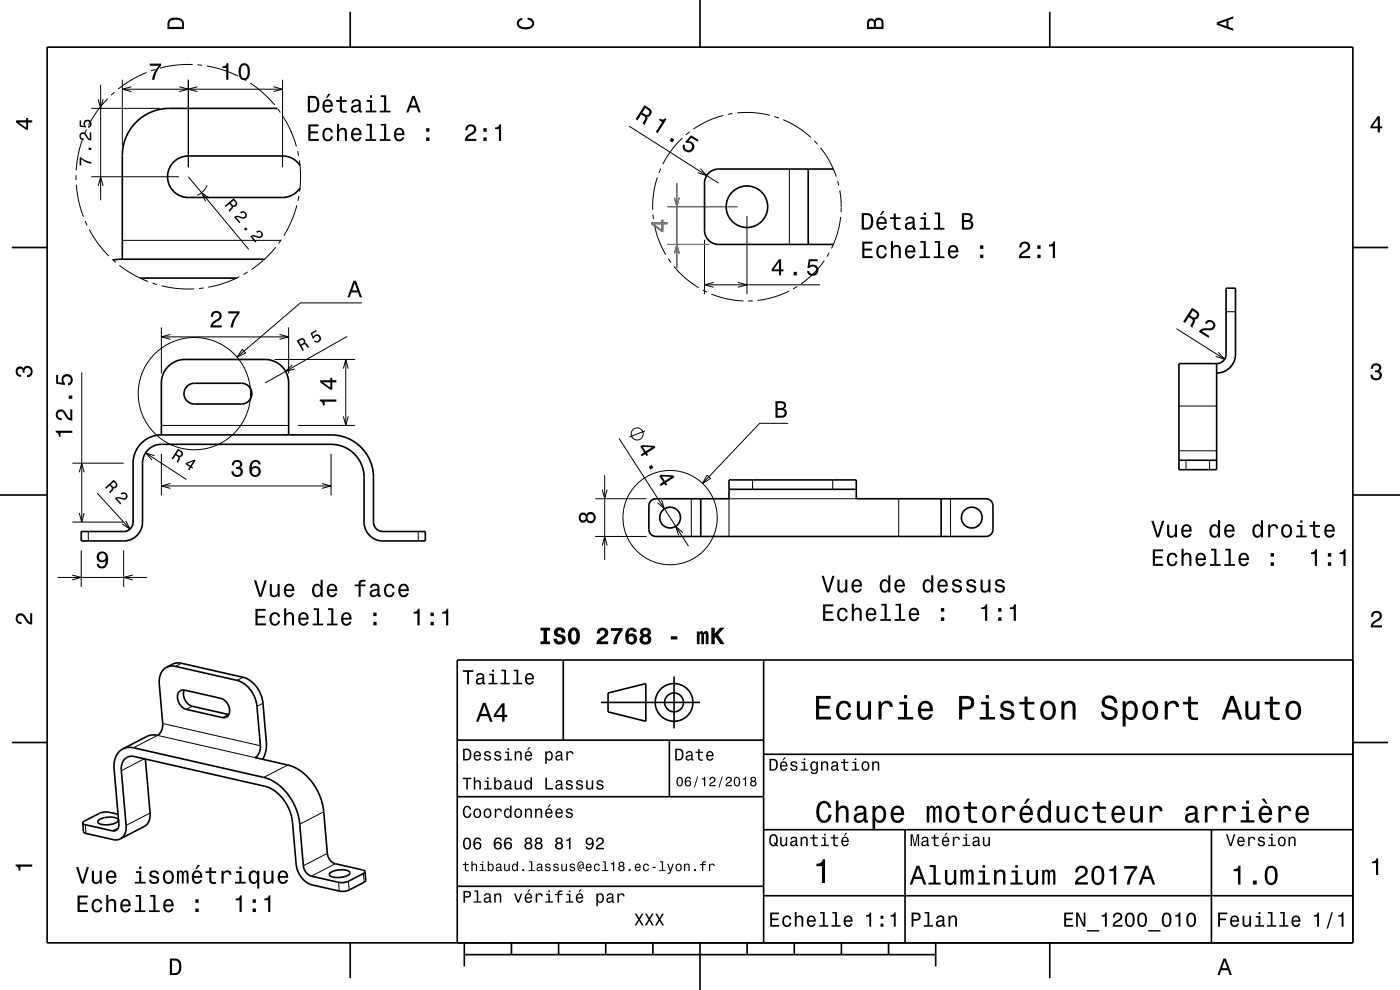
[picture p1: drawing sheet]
<svg xmlns="http://www.w3.org/2000/svg" width="297mm" height="210mm" viewBox="0 0 297 210" stroke-linecap="round" stroke-linejoin="round" font-family="sans-serif">
<g fill="none" stroke="#000" stroke-width=".21">
<path d="M21.4 18v24.5M24.3 19.5l-.8 .7M25.9 16.9v14.1M25.9 18.9h34M27.9 18.4l-2 .5 2 .5M31.1 15.4l-3.2 1.5-2.8 2M33 14.7l-1 .3M38 18.4l1.9 .5-1.9 .5M39.9 16.9v18.6M40.9 13.7l-3.5 .1-3.5 .6M41.9 13.7l1 .2M41.9 18.4l-2 .5 2 .5"/>
<path d="M43.8 14l3.2 .7 3.5 1.4M51.4 16.6l.8 .5M53.1 17.6l2.9 2.3 2.3 2.4M58 18.4l1.9 .5-1.9 .5M59.9 16.9v18.6M16.1 37.2v1M16.2 39.2l.5 3.4 1 3.4M17.6 29.3l-.9 3.2-.5 3.7M18.3 27.5l-.4 .9M19.4 37.5h18.5M19.4 23h14.5M20.8 21.1l.6 1.9 .5-1.9"/>
<path d="M20.8 39.4l.6-1.9 .5 1.9M22.8 20.9l-2.1 2.5-1.9 3.2M39.9 37.5l12.9 15.4M44 39.3l-.9 1.3-1.2 .8M58.9 23.1l.6 .8M60 24.7l1.6 2.9 1.3 3.5M63.1 32l.2 1M63.5 34l.3 3.2-.2 3.4M133.4 26.7l19.1 12.2M139.4 37.6l-.7 3.4-.2 3.5M140.2 35.8l-.4 .9M143.6 38.9v18"/>
<path d="M144.8 29.3l-2.4 2.6-1.8 3M146.3 28l-.8 .6M148.6 35.8l1.3 1.4-1.9-.6M153.4 24.5l-3.3 1.2-3 1.7M155.4 24.1l-1 .2M156.4 24l3.5-.1 3.4 .6M164.3 24.7l.9 .3M166.2 25.4l3.1 1.6 2.7 2.2M167.5 35.9v16M172.7 29.9l.7 .7M174.1 31.4l1.9 2.9 1.4 3.2M177.7 38.4l.3 1"/>
<path d="M18.1 46.9l.4 .9M18.9 48.7l1.9 3 2.3 2.6M23.8 55l.8 .7M25.3 56.3l3.2 2.1 2.9 1.3M25.9 51h33.7M44.4 42l-1.6-1.1 .8 1.8M50.8 58.7l-3.5 1.4-3.1 .8M52.5 57.7l-.8 .5M58.5 52.4l-2.4 2.6-2.7 2.2M59.7 50.8l-.6 .8M63 43.6l-1.2 3.3-1.6 3.1M63.4 41.6l-.2 1"/>
<path d="M138.5 45.5l.1 1M138.8 47.5l.9 3.4 1.5 3.1M141.6 51.9h8.9M141.6 43.9h14.9M141.8 54.9l.5 .8M142.9 56.5l2.5 2.5 2.8 2M143.1 41.9l.5 2 .5-2M143.1 53.8l.5-1.9 .5 1.9M149.5 50.9v11.5M151.4 59.9l-1.9 .5 1.9 .5M156.5 59.9l2 .5-2 .5M158.5 45.9v16.5"/>
<path d="M174.9 55.3l-2.3 2.7-2.6 2.2M175.9 53.6l-.5 .8M178.2 40.4l.3 3.5M178.3 46l-.6 3.2-1.3 3.5M178.5 44l-.1 1M17.3 79v31.8M32.3 60.1l1 .3M34.2 69.5v9.7M34.2 71.5h27M34.3 60.6l3.7 .6 3.2 .1M36.2 70.9l-2 .6 2 .5M43.2 61.1l-1 .1"/>
<path d="M51.4 74.1l.7 .8-1.8 .9zM58.2 76.2h17.2M59.3 70.9l1.9 .6-1.9 .5M61.2 69.5v9.7M62 77.4l-1.4 1.4 1.9-.5M72.8 78.2l.6-2 .5 2M73.4 76.2v14.1M73.6 71.4l-17.4 9.8M76.8 64.3h-13.1l-13.4 11.5M149.1 61.5l.9 .5M149.5 60.4h24.5M150.9 62.4l3.3 1 3.5 .4"/>
<path d="M159.7 63.8h-1M167.4 61.8l-3.3 1.2-3.4 .7M169.1 60.8l-.8 .5M249.6 69.7l10.2 6.5M258.4 74.7l1.4 1.5-1.9-.6M260.1 66.1h2M15.3 98.2h10.9M30.9 96.1l8.6 5.6M32.8 96.7l-1.9-.6 1.3 1.5M34.2 90.3h27M34.2 96.2v8.9M63.2 90.3h12.2"/>
<path d="M70.2 96.2v8.9M72.8 88.3l.6 2 .5-2M131.3 93l14.8 22.8M136.8 91.4l-3.3 1.3M167.2 89.8h-6l-12.2 12.7M250.1 86.1h8M250.1 95.6h8M251.6 97.6v2M256.6 97.6v2M15.3 110.8h10.9M16.8 108.8l.5 2 .6-2M16.8 100.2l.5-2 .6 2"/>
<path d="M17.2 116.7v7.8M18.7 112.8v1.9M20.6 104.6l7 7.6M26.2 116.7v7.8M26.7 110.5l.9 1.7-1.7-1.1M34.2 103.1h36M36.2 102.6l-2 .5 2 .5M68.3 102.6l1.9 .5-1.9 .5M88.7 112.8v1.9M126.3 113.8h10.9M126.3 105.8h10.9M127.8 103.9l.5 1.9 .5-1.9"/>
<path d="M127.8 115.7l.5-1.9 .5 1.9M128.3 100.8v18M140.4 106l.6 1.9-1.5-1.3M144.8 113l-1.5-1.4 .7 1.9M146.7 105.8v8M150 100.8l.7 .7-1.7 1zM159.7 101.8v2M176.7 101.8v2M181.7 105.8h-27v8M190.7 105.8v8M201.7 105.8v8M12.2 122.5h19"/>
<path d="M15.3 122l1.9 .5-1.9 .5M28.2 122l-2 .5 2 .5M28.3 158.6l5.1-2.6 20.7 4.7M34.5 153.5l20.7 4.7M38.5 140.7l-1.3 .7M40.8 149.8l-1.3 .7M48.5 151.6l-1.3 .6M51.5 143.7l-1.2 .6M55.8 149.2l-1.3 .6M18.1 174.9l.1 1.9M25.1 175.6l-1.3 .6M30.6 161l-4.9 2.5"/>
<path d="M31.8 172.5l-5 2.6M61 162.3l-5 2.6M68.7 172.2l-5.1 2.6M69.4 181l-5 2.6M71.1 183.2l-5 2.7M71.8 187.2l.2 1.8M73.9 186.9l.2 1.9M77.1 185.3l.2 1.8"/>
<circle cx="41.2" cy="83.5" r="11.9"/>
<circle cx="135.2" cy="92.1" r="1.28"/>
<circle cx="142.2" cy="109.8" r="10"/>
</g>
<path d="M141.6 51.9h8.9M141.6 43.9h14.9" fill="none" stroke="#808080" stroke-width=".21"/>
<g fill="none" stroke="#000" stroke-width=".35">
<path d="M10 10h277v190h-277zM74.3 2.5v7.5M148.5 0v10M222.7 2.5v7.5M58.8 23h-22.9a10 10 0 0 0-10 10v22M63.6 35.1a4.4 4.4 0 0 0-3.7-2h-20a4.4 4.4 0 0 0-4.4 4.4 4.4 4.4 0 0 0 4.4 4.4h20a4.4 4.4 0 0 0 3.7-2M171.5 35.9v16M176.8 35.9h-24.3a3 3 0 0 0-3 3v10a3 3 0 0 0 3 3h24.3M2.5 52.5h7.5M25.9 55l-1.9 .2M25.9 55h30.2M29.7 59h20.5"/>
<path d="M287 52.5h7.5M250.1 77.1h8v22.5h-8zM258.1 77.1a2 2 0 0 0 2-2v-14h2v14a4 4 0 0 1-4 4M30 94a6 6 0 0 1 4.2-1.7h36a9 9 0 0 1 9 9v9.5a2 2 0 0 0 2 2h9v1.9h-9a4 4 0 0 1-4-3.9v-9.5a7 7 0 0 0-7-7.1h-36a4 4 0 0 0-4 4v12.6a4 4 0 0 1-4 3.9h-9v-1.9h9a2 2 0 0 0 2-2v-12.6a6 6 0 0 1 1.8-4.2zM34.2 92.3v-11.1a5 5 0 0 1 5-5h17a5 5 0 0 1 5 5v11.1M39.7 82l.6-.5 .7-.2h10.2a2.2 2.2 0 0 1 2.2 2.2 2.2 2.2 0 0 1-2.2 2.2h-10a2.2 2.2 0 0 1-2-1.3 2.2 2.2 0 0 1 .5-2.4zM250.1 97.6h8M0 105h10M138 106.3l.4-.3 .8-.2h15.5v-4h27v4h27.5a1.5 1.5 0 0 1 1.5 1.5v5a1.5 1.5 0 0 1-1.5 1.5h-70a1.5 1.5 0 0 1-1.5-1.5v-5.1zM148.7 105.8v8M154.7 103.8h27M199.7 105.8v8"/>
<path d="M287 105h10M119.5 140v17M162 140v60M287 140h-190v60M2.5 157.5h7.5M26 158.9l1-.3h1.1l27.9 6.3a11.4 11.4 0 0 1 7.6 9.9l.8 8.8a2.55 2.55 0 0 0 1.7 2.3l5.7 1.3h.9l1.2-.3 3.2-1.6 .3-.4M26 158.9a4.1 4.1 0 0 0-1.8 4.2l1 11.6a1.19 1.19 0 0 1-1.4 1.5l-5.7-1.3-.6-.3M35.3 141.6l.8-.3h.9l13.3 3a6.3 6.3 0 0 1 4.2 5.5l.7 8.4v.9a2.46 2.46 0 0 1-1.1 1.6l6.9 1.6a11.4 11.4 0 0 1 7.7 9.9l.7 8.8a2.54 2.54 0 0 0 1.7 2.2l5.8 1.3 .5 .4M35.3 141.6a3.5 3.5 0 0 0-1.5 3.5l.7 8.4v.8a1.81 1.81 0 0 1-1.3 1.6h-.9l-.9 .2-5.4 2.8M35.3 141.6l1.7-.9h1.3l13.2 3a6.3 6.3 0 0 1 4.3 5.5l.7 8.3a6.2 6.2 0 0 1-.8 3.6M38.1 146.7l.5-.3h.6l7.6 1.7a2.53 2.53 0 0 1 1.4 3.9l-.4 .2h-.6l-7.7-1.7a2.61 2.61 0 0 1-1.4-3.8zM39.1 146.4a2.73 2.73 0 0 0 1.7 3.4l7.7 1.8"/>
<path d="M97 157h65M127.5 149h21M129 147l8-2v8l-8-2zM142 157v12M143 143.5v11M287 157.5h7.5M17.5 174.6l.2 1.8 .4 .3 6.1 1.4 1.3-.2M20.9 174a4.2 4.2 0 0 1 4.2-.2 .65 .65 0 0 1-.7 .8 4.1 4.1 0 0 1-3.6-.1l-.1-.2zM25 172.7l-2-.4-1.5 .1-3.6 1.8-.4 .4M25.5 177.9a2.77 2.77 0 0 0 1.3-2.8l-1.1-11.6a2.38 2.38 0 0 1 2.8-3l27.6 6.3a8.9 8.9 0 0 1 6 7.7l.7 8.8a5.1 5.1 0 0 0 3.4 4.4l6 1.4 1.4-.1 3.9-2-.1-2.1M30.8 161l1 11.5a2.83 2.83 0 0 1-1.2 2.8l-5.1 2.6M97 169h65"/>
<path d="M162 176h125M162 160h125M192 176v24M257 176v24M70 185.2a4.2 4.2 0 0 1 4.2-.2 .65 .65 0 0 1-.7 .8 3.9 3.9 0 0 1-3.6-.2zM97 188h65M162 190h125M74.3 200v7.5M98.5 202.5h100M98.5 200v5M108.5 200v2.5M118.5 200v2.5"/>
<path d="M128.5 200v2.5M138.5 200v2.5M148.5 200v10M158.5 200v2.5M168.5 200v2.5M178.5 200v2.5M188.5 200v2.5M198.5 200v5M222.7 200v7.5"/>
<circle cx="158.5" cy="43.9" r="4.4"/>
<circle cx="142.2" cy="109.8" r="2.2"/>
<circle cx="206.2" cy="109.8" r="2.2"/>
<circle cx="143" cy="149" r="2"/>
<circle cx="143" cy="149" r="4"/>
</g>
<g fill="#000">
<path d="M31.8 13.5h2.4v.4a5.2 5.2 0 0 0-1.4 3h-.6a5.2 5.2 0 0 1 1.5-2.9h-1.9z" fill-rule="evenodd"/>
<path d="M36 4a2.18 2.18 0 0 0-.5 2.2h3.5v-1.2a1.43 1.43 0 0 0-1.7-1.3zM36.3 4.4a2.15 2.15 0 0 1 2.2 .3l.1 1h-2.6v-1z" fill-rule="evenodd"/>
<path d="M47.2 14.1v.3h.8v2.5h.4v-3.5h-.3a.77 .77 0 0 1-.9 .7zM50.9 13.9a2.67 2.67 0 0 0 .4 3 1.14 1.14 0 0 0 1.6-.9 2.31 2.31 0 0 0-.6-2.5l-.5-.1-.5 .1zM51.5 13.9h.6a2.37 2.37 0 0 1 0 2.6h-.6a2.38 2.38 0 0 1 0-2.6z" fill-rule="evenodd"/>
<path d="M109.9 4.2l.9-.4v.4a.7 .7 0 0 0-.7 .5 .7 .7 0 0 0 .3 .8 1.7 1.7 0 0 0 2.5-.5 .9 .9 0 0 0-1-.8v-.5a1.24 1.24 0 0 1 1.4 1.1 1.24 1.24 0 0 1-1 1.4 2.22 2.22 0 0 1-2.5-.7l-.2-.5z" fill-rule="evenodd"/>
<path d="M184.2 4.2l-.3 .7v1.3h3.5v-1.3a.98 .98 0 0 0-.7-1.1 .98 .98 0 0 0-1.2 .6 .84 .84 0 0 0-1.3-.2zM184.5 4.5a.54 .54 0 0 1 .6-.1 .54 .54 0 0 1 .3 .6v.7h-1zM185.9 4.4a.62 .62 0 0 1 .8-.1 .62 .62 0 0 1 .3 .6v.8h-1.2z" fill-rule="evenodd"/>
<path d="M258.1 4.7v.6l3.5 1.2v-.4l-1-.4v-1.4l1-.4v-.4zM258.6 5l1.6-.5v1z" fill-rule="evenodd"/>
<path d="M3.4 25.5v.5l2.1 1.5h.5v-1.5h.8v-.5h-.8v-.5h-.4v.5zM4 26h1.6v1.1z" fill-rule="evenodd"/>
<path d="M16.9 33.4v1.7h.3v-1.4a3.7 3.7 0 0 0 2.2 1v-.3a3.8 3.8 0 0 1-2.2-1zM18.8 31.3v.5h.6v-.5zM17 28.3a.85 .85 0 0 0-.1 1 .85 .85 0 0 0 .8 .4v-.3a.5 .5 0 0 1-.6-.4 .5 .5 0 0 1 .4-.6 .5 .5 0 0 1 .6 .4l.1 .2a1.18 1.18 0 0 0 1.2 .8v-1.7h-.4v1.3l-.3-.2-.5-.8a.79 .79 0 0 0-1.2-.1zM16.9 25.5v1.4l1.3 .2v-.3a.57 .57 0 0 1-.1-.9 .57 .57 0 0 1 .9 0 .57 .57 0 0 1-.3 .9v.3a.86 .86 0 0 0 .8-1 .86 .86 0 0 0-1.2-.6 .86 .86 0 0 0-.4 1.2l-.7-.1v-1.1z" fill-rule="evenodd"/>
<path d="M65.4 26.4v3.5h2.2v-.4h-1.7v-1.2h1.5v-.4h-1.5v-1.1h1.7v-.4zM68.7 27.5a1.53 1.53 0 0 0 .8 2.5 1.06 1.06 0 0 0 1.1-1.1h-.4a.67 .67 0 0 1-.6 .7 .67 .67 0 0 1-.7-.6 1.12 1.12 0 0 1 .6-1.5 .59 .59 0 0 1 .7 .6h.4a1.09 1.09 0 0 0-.7-1 1.09 1.09 0 0 0-1.2 .4zM71.5 26.3v3.6h.4v-1.6a.63 .63 0 0 1 .4-.7 .63 .63 0 0 1 .8 .3l.1 2h.4v-1.8a.88 .88 0 0 0-.6-1 .88 .88 0 0 0-1.1 .5v-1.3zM74.8 27.5a1.55 1.55 0 0 0 .8 2.5 1.07 1.07 0 0 0 1-.9h-.4l-.2 .4-.4 .1a.76 .76 0 0 1-.7-.9h1.8a1.17 1.17 0 0 0-.5-1.4 1.17 1.17 0 0 0-1.4 .2zM75.1 27.7a.66 .66 0 0 1 .8-.1 .66 .66 0 0 1 .3 .7h-1.3zM77.8 26.3v.3h.6v2.9h-.9v.4h2.3v-.4h-.9v-3.2zM80.8 26.3v.3h.7v2.9h-.9v.4h2.2v-.4h-.9v-3.2zM83.9 27.5a1.54 1.54 0 0 0 .8 2.5 1.07 1.07 0 0 0 1.1-.9h-.5l-.2 .4-.4 .1a.76 .76 0 0 1-.7-.9h1.8a1.17 1.17 0 0 0-.5-1.4 1.17 1.17 0 0 0-1.4 .2zM84.2 27.7a.66 .66 0 0 1 .8-.1 .66 .66 0 0 1 .3 .7h-1.3zM90.4 29.1v.8h.7v-.8zM90.4 27.2v.7h.7v-.7z" fill-rule="evenodd"/>
<path d="M65.3 20.3v3.5h1.2a1.42 1.42 0 0 0 1.3-1.7 1.38 1.38 0 0 0-1.3-1.8zM65.8 20.8h1a1.89 1.89 0 0 1 0 2.5l-1 .1zM69.7 19.9l-.5 .9h.3l.7-.9zM68.7 21.4a1.54 1.54 0 0 0 .8 2.5 1.06 1.06 0 0 0 1.1-.8h-.5l-.2 .3-.4 .1a.76 .76 0 0 1-.7-.9h1.8a1.17 1.17 0 0 0-.5-1.3 1.17 1.17 0 0 0-1.4 .1zM69 21.6a.66 .66 0 0 1 .8-.1 .66 .66 0 0 1 .4 .7h-1.4zM72.1 20.4v.8h-.8v.4h.8v1.8a1.05 1.05 0 0 0 1.4 .5v-.4a.68 .68 0 0 1-1-.3v-1.6h1v-.4h-1v-.8zM74.8 21.3l-.2 .6h.4a.55 .55 0 0 1 .6-.5 .55 .55 0 0 1 .4 .8h-.2a1 1 0 0 0-1 .2 1 1 0 0 0-.3 1.1 .93 .93 0 0 0 1.6 0l.1 .3 .6 .1v-.4h-.2l-.1-1.6a1.02 1.02 0 0 0-.6-.9 1.02 1.02 0 0 0-1.1 .3zM75 22.8l1.1-.3a.77 .77 0 0 1-.2 .8 .77 .77 0 0 1-.9 .1l-.1-.3zM77.8 21.2v.4h.7v1.9h-.9v.3h2.2v-.3h-.9v-2.3zM78.5 20.2v.5h.4v-.5zM80.8 20.2v.4h.7v2.9h-.9v.3h2.2v-.3h-.9v-3.3zM87.5 20.3l-1.3 3.5h.4l.4-1h1.4l.4 1h.5l-1.3-3.5zM87.7 20.8l.6 1.6h-1.1z" fill-rule="evenodd"/>
<path d="M99 26.7l-.3 .9h.5a.7 .7 0 0 1 .5-.8 .7 .7 0 0 1 .8 .5 .7 .7 0 0 1-.5 .9 1.8 1.8 0 0 0-1.4 1.7h2.4v-.4h-1.9a2.19 2.19 0 0 1 1.5-1.2 1.13 1.13 0 0 0 .1-1.7 1.13 1.13 0 0 0-1.7 .1zM102.5 29.1v.8h.7v-.8zM102.5 27.2v.7h.7v-.7zM105 27v.4h.8v2.5h.5v-3.5h-.3a.77 .77 0 0 1-1 .6z" fill-rule="evenodd"/>
<path d="M136.7 22.3l-1.9 3 .4 .2 .8-1.2a.85 .85 0 0 1 .8 1.1l-.4 .8 .4 .3 .6-1.4-.1-.3a.97 .97 0 0 0 .9-.8 .97 .97 0 0 0-.5-1.1zM136.9 22.9a1.09 1.09 0 0 1 .9 .9 .6 .6 0 0 1-.4 .6 .6 .6 0 0 1-.7-.2l-.4-.3z" fill-rule="evenodd"/>
<path d="M140 25.1l-.2 .3 .7 .5-1.4 2.1 .4 .2 1.9-2.9-.3-.2a.78 .78 0 0 1-1.1 0zM142.5 29.2l-.4 .7 .5 .3 .4-.6zM146.6 28.7l-1.2 1.4 .3 .2a.79 .79 0 0 1 1.1 .5 .79 .79 0 0 1-.6 1 .79 .79 0 0 1-.9-.7v-.2l-.4-.3a1.21 1.21 0 0 0 .7 1.7 1.21 1.21 0 0 0 1.6-.9 1.21 1.21 0 0 0-1.2-1.5l.7-.7 1.3 .8 .2-.3z" fill-rule="evenodd"/>
<path d="M292.3 24.7l-1.6 2.1v.4h1.6v.9h.4v-.9h.5v-.4h-.5v-2.1zM292.3 25.2v1.6h-1.1z" fill-rule="evenodd"/>
<path d="M47.7 43.7l.2 .2 .8-.7 .4 .7-.6 .7 .2 .3 .7-.8v-.3a.69 .69 0 0 0 .8-.2 .69 .69 0 0 0-.1-.9l-.5-.6zM48.9 43l.7-.5 .2 .3a.43 .43 0 0 1 0 .7 .43 .43 0 0 1-.6-.2z" fill-rule="evenodd"/>
<path d="M49.7 46l1.1 1.4 .2-.2-.9-1.1 .8 .1a.84 .84 0 0 0 1.2 0 .84 .84 0 0 0 0-1.2 .84 .84 0 0 0-1.2 0l.2 .3a.5 .5 0 0 1 .7-.1 .5 .5 0 0 1 .1 .7 .5 .5 0 0 1-.7 .1l-.2-.1a1.16 1.16 0 0 0-1.3 .1zM51.8 48.6l.3 .4 .4-.4-.3-.4zM53.1 50.1l1.1 1.4 .2-.2-.9-1.1 .9 .1a.84 .84 0 0 0 1.2 0 .84 .84 0 0 0-.1-1.2 .84 .84 0 0 0-1.2 .1l.3 .2a.5 .5 0 0 1 .6-.1 .5 .5 0 0 1 .2 .7 .5 .5 0 0 1-.7 .1l-.3-.1a1.16 1.16 0 0 0-1.3 .1z" fill-rule="evenodd"/>
<path d="M138.2 47.1v.5l2.1 1.5h.4v-1.5h.9v-.5h-.9v-.5h-.4v.5zM138.7 47.6h1.6v1.1z" fill-rule="evenodd"/>
<path d="M165.2 55l-1.5 2.1v.4h1.6v.9h.4v-.9h.5v-.4h-.5v-2.1zM165.3 55.6v1.5h-1.2zM168.4 57.7v.7h.7v-.7zM171.6 55l-.3 1.8h.4a.79 .79 0 0 1 1.2-.1 .79 .79 0 0 1 0 1.1 .79 .79 0 0 1-1.2-.1v-.2h-.5a1.21 1.21 0 0 0 1.5 1.1 1.21 1.21 0 0 0 .8-1.7 1.21 1.21 0 0 0-1.7-.6l.1-.9h1.5v-.4z" fill-rule="evenodd"/>
<path d="M45 66.3l-.3 .9h.5a.7 .7 0 0 1 .5-.8 .7 .7 0 0 1 .8 .5 .7 .7 0 0 1-.5 .8 1.81 1.81 0 0 0-1.4 1.8h2.4v-.5h-1.9a2.23 2.23 0 0 1 1.5-1.1 1.13 1.13 0 0 0 .1-1.7 1.13 1.13 0 0 0-1.7 .1zM48.4 66v.5h1.9a5.2 5.2 0 0 0-1.4 3h.5a5.3 5.3 0 0 1 1.4-3v-.5z" fill-rule="evenodd"/>
<path d="M62.9 72.3l1.3 2.1 .3-.1-.5-1 .6-.3 .7 .8 .3-.2-.7-.8-.2-.1a.69 .69 0 0 0-.2-.8 .69 .69 0 0 0-.8-.1zM63.4 72.4l.3-.2a.43 .43 0 0 1 .7 .1 .43 .43 0 0 1-.3 .6l-.3 .2z" fill-rule="evenodd"/>
<path d="M65.9 70.7l1.2-.7 .1 .3-1 .5 .3 .6a.86 .86 0 0 1 1.3-.2 .86 .86 0 0 1 0 1.3 .86 .86 0 0 1-1.3-.2l.3-.1a.57 .57 0 0 0 .9-.2 .57 .57 0 0 0-.4-.8 .57 .57 0 0 0-.7 .6l-.2 .1z" fill-rule="evenodd"/>
<path d="M75 59.6l-1.3 3.5h.5l.3-1.1h1.4l.4 1.1h.5l-1.3-3.5zM75.3 60.1l.5 1.5h-1.1z" fill-rule="evenodd"/>
<path d="M252.9 65.3l-1.9 3 .4 .2 .8-1.2a.85 .85 0 0 1 .7 1.1l-.4 .8 .5 .3 .5-1.4-.1-.3a.97 .97 0 0 0 1-.8 .97 .97 0 0 0-.5-1.1zM253 65.9a1.1 1.1 0 0 1 .9 .9 .61 .61 0 0 1-.4 .5 .61 .61 0 0 1-.6-.1l-.5-.3z" fill-rule="evenodd"/>
<path d="M256 68.1a1.18 1.18 0 0 1 1.8 .8 1.18 1.18 0 0 1-1.7 1.1l-.6 .1-.5 .2 1.6 1-.2 .3-2.1-1.2a1.8 1.8 0 0 1 2.1-.7 .71 .71 0 0 0 .9-.5 .71 .71 0 0 0-.4-.9 .71 .71 0 0 0-.9 .4l-.4-.2z" fill-rule="evenodd"/>
<path d="M291.1 77.4a1.08 1.08 0 0 1 1.4-.2 1.08 1.08 0 0 1 .4 1.2l-.3 .3a1.06 1.06 0 0 1 .5 1.3 1.06 1.06 0 0 1-1.2 .7 1.1 1.1 0 0 1-1.2-1.2h.5a.71 .71 0 0 0 1 .8 .71 .71 0 0 0 .1-1.3h-.6v-.4a.61 .61 0 0 0 .8-.3 .61 .61 0 0 0-.2-.8 .61 .61 0 0 0-.9 .2l-.1 .5h-.5z" fill-rule="evenodd"/>
<path d="M3.6 78a.86 .86 0 0 1 1.4 .2 1.06 1.06 0 0 1 1.2-.6 1.06 1.06 0 0 1 .7 1.2 1.1 1.1 0 0 1-1.2 1.2v-.4a.71 .71 0 0 0 .8-1 .71 .71 0 0 0-1.3-.1v.6h-.4a.61 .61 0 0 0-.3-.8 .61 .61 0 0 0-.8 .2 .61 .61 0 0 0 .2 .8l.6 .2v.4a1.15 1.15 0 0 1-1.2-.6 1.15 1.15 0 0 1 .3-1.3z" fill-rule="evenodd"/>
<path d="M11.8 91.4v.3a.77 .77 0 0 1 .7 .9h.3v-.8h2.5v-.4zM12.1 87.1a1.2 1.2 0 0 0-.2 1.4 1.2 1.2 0 0 0 1.2 .6v-.4a.7 .7 0 0 1-.9-.5 .7 .7 0 0 1 .5-.9 .7 .7 0 0 1 .9 .5 1.8 1.8 0 0 0 1.7 1.4v-2.4h-.4v1.9a2.23 2.23 0 0 1-1.2-1.5 1.11 1.11 0 0 0-1.6-.1zM14.6 83.9v.7h.7v-.7zM11.9 79.5v1.9l1.9 .3v-.4a.79 .79 0 0 1-.2-1.2 .79 .79 0 0 1 1.2 0 .79 .79 0 0 1-.1 1.1l-.3 .1v.5a1.21 1.21 0 0 0 1.1-1.5 1.21 1.21 0 0 0-1.7-.8 1.21 1.21 0 0 0-.5 1.7l-1-.1v-1.6z" fill-rule="evenodd"/>
<path d="M37.8 95.2l-1.4 2.1 .3 .2 .6-.9 .6 .4-.4 1 .3 .2 .4-1-.1-.3a.69 .69 0 0 0 .7-.5 .69 .69 0 0 0-.3-.8zM37.9 95.6l.3 .2a.43 .43 0 0 1 .2 .7 .43 .43 0 0 1-.7 0l-.3-.2z" fill-rule="evenodd"/>
<path d="M39.5 98.2l-.2 .2 .9 .6-.3 .6 .3 .1 .3-.5 .3 .2 .2-.2-.3-.2 .8-1.3-.3-.2zM39.7 98.4l1.3-.5-.6 .9z" fill-rule="evenodd"/>
<path d="M49.5 97.9l-.3 .8h.4a.62 .62 0 0 1 .4-.8 .62 .62 0 0 1 .8 .3 .62 .62 0 0 1-.3 .8l-.4 .1v.4a.72 .72 0 0 1 .9 .4 .72 .72 0 0 1-.5 .9 .72 .72 0 0 1-.9-.5v-.3h-.5a1.18 1.18 0 0 0 1.5 1.2 1.18 1.18 0 0 0 .6-1.9l-.2-.1a.9 .9 0 0 0 .3-1.1 .9 .9 0 0 0-1-.5zM53.4 97.8l-.4 .9a1.75 1.75 0 0 0 1.2 2.5 1.15 1.15 0 0 0 1.1-1.6 1.15 1.15 0 0 0-1.9-.4 1.02 1.02 0 0 1 .8-1.2 .58 .58 0 0 1 .6 .5h.5a1.12 1.12 0 0 0-.7-.9 1.12 1.12 0 0 0-1.2 .2zM53.4 100a.75 .75 0 0 1 1.5 0 .75 .75 0 0 1-1.5 0z" fill-rule="evenodd"/>
<path d="M67.8 84.7v.4a.77 .77 0 0 1 .7 .9h.4v-.8h2.5v-.5zM67.9 80.7v.4l2.1 1.5h.5v-1.5h.9v-.4h-.9v-.5h-.4v.5zM68.5 81.1h1.6v1.1z" fill-rule="evenodd"/>
<path d="M135.8 94.7l.8 1.3-.7 .4 .3 .4 .7-.5 .3 .5 .3-.3-.3-.4 1.8-1.1-.2-.4-2.6-.2zM136.4 94.8l1.9 .1-1.3 .8zM137.6 99l.4 .6 .6-.4-.4-.6zM139.9 100.9l.8 1.3-.7 .5 .2 .4 .7-.5 .3 .4 .3-.2-.2-.4 1.8-1.2-.3-.4-2.6-.1zM140.4 101.1l1.9 .1-1.3 .8z" fill-rule="evenodd"/>
<path d="M164.5 85.1v3.5h1.3a.98 .98 0 0 0 1.1-.7 .98 .98 0 0 0-.6-1.2 .86 .86 0 0 0 .4-1 .86 .86 0 0 0-.9-.6zM165 85.5h.7a.53 .53 0 0 1 .6 .6 .53 .53 0 0 1-.6 .5h-.7zM165 87h.7a.61 .61 0 0 1 .8 .6 .61 .61 0 0 1-.7 .6h-.8z" fill-rule="evenodd"/>
<path d="M20.8 117.3a1.15 1.15 0 0 0 0 1.7 1.15 1.15 0 0 0 1.6-.1 1.02 1.02 0 0 1-.8 1.3 .56 .56 0 0 1-.6-.6h-.5a1.18 1.18 0 0 0 1.3 1 1.18 1.18 0 0 0 1.1-1.1 1.76 1.76 0 0 0-1.2-2.5zM21 118.1a.75 .75 0 0 1 1.5 0 .75 .75 0 0 1-1.5 0z" fill-rule="evenodd"/>
<path d="M22.3 103.4l.2 .3 .8-.7 .4 .6-.5 .8 .2 .3 .7-.9-.1-.2a.69 .69 0 0 0 .8-.4 .69 .69 0 0 0-.1-.8l-.6-.6zM23.5 102.8l.6-.6 .3 .3a.42 .42 0 0 1 0 .7 .42 .42 0 0 1-.6-.1z" fill-rule="evenodd"/>
<path d="M24.4 105.7a1.98 1.98 0 0 1 1.9 0 .5 .5 0 0 0 .3-.8 .5 .5 0 0 0-.8 0l-.2-.2a.84 .84 0 0 1 1.2-.1 .84 .84 0 0 1 .1 1.2 .84 .84 0 0 1-1.2 .1l-.9-.1 1 1-.3 .2z" fill-rule="evenodd"/>
<path d="M123 109a1.06 1.06 0 0 0-.2 1.4 1.06 1.06 0 0 0 1.3 .4l.3-.4a1.11 1.11 0 0 0 1.5 .4 1.11 1.11 0 0 0 .4-1.5 1.03 1.03 0 0 0-.9-.7 1.03 1.03 0 0 0-1 .6l-.1-.2a.85 .85 0 0 0-1.3 0zM124.6 109.8a.71 .71 0 0 1 1.4 0 .71 .71 0 0 1-1.4 0zM123.1 109.8a.6 .6 0 0 1 1.2 0 .6 .6 0 0 1-1.2 0z" fill-rule="evenodd"/>
<path d="M244.2 110.5l1.2 3.5h.5l1.1-3.5h-.5l-.9 3-.9-3zM247.6 111.3v1.8a.89 .89 0 0 0 .6 .9 .89 .89 0 0 0 1.1-.4v.4h.4v-2.7h-.4v1.5a.64 .64 0 0 1-.4 .8 .64 .64 0 0 1-.8-.3l-.1-2zM250.9 111.6a1.54 1.54 0 0 0 .8 2.5 1.05 1.05 0 0 0 1.1-.9h-.5l-.2 .4-.4 .1a.76 .76 0 0 1-.7-.9h1.8a1.16 1.16 0 0 0-.5-1.4 1.16 1.16 0 0 0-1.4 .2zM251.2 111.8a.66 .66 0 0 1 .8-.2 .66 .66 0 0 1 .4 .8h-1.4zM256.8 111.6a1.58 1.58 0 0 0 .8 2.5l.5-.1 .3-.4v.4h.4v-3.6h-.4v1.3a.89 .89 0 0 0-1.6-.1zM257.2 111.9a.62 .62 0 0 1 .7-.3 .62 .62 0 0 1 .4 .6 1.12 1.12 0 0 1-.6 1.5 1.19 1.19 0 0 1-.5-1.8zM260 111.6a1.54 1.54 0 0 0 .8 2.5 1.06 1.06 0 0 0 1.1-.9h-.5l-.2 .4-.4 .1a.76 .76 0 0 1-.7-.9h1.8a1.16 1.16 0 0 0-.5-1.4 1.16 1.16 0 0 0-1.4 .2zM260.3 111.8a.66 .66 0 0 1 .8-.2 .66 .66 0 0 1 .4 .8h-1.4zM266 111.6a1.57 1.57 0 0 0 .7 2.5l.5-.1 .3-.4v.4h.4v-3.6h-.4v1.3a.89 .89 0 0 0-1.5-.1zM266.3 111.9a.62 .62 0 0 1 .7-.3 .62 .62 0 0 1 .4 .6 1.12 1.12 0 0 1-.6 1.5 1.19 1.19 0 0 1-.5-1.8zM269 111.3v2.7h.5v-1.6a.66 .66 0 0 1 .3-.7 .66 .66 0 0 1 .9 .2v.2h.4a.89 .89 0 0 0-.6-.9 .89 .89 0 0 0-1.1 .5v-.4zM272.1 111.6a1.53 1.53 0 0 0 .8 2.5 1.48 1.48 0 0 0 1.2-1.5 1.48 1.48 0 0 0-1.2-1.4l-.4 .1zM272.4 111.8a.67 .67 0 0 1 .7-.2 .67 .67 0 0 1 .5 .6 1.11 1.11 0 0 1-.7 1.5 1.17 1.17 0 0 1-.5-1.9zM275.2 111.4v.3h.7v1.9h-1v.4h2.3v-.4h-.9v-2.2zM275.8 110.4v.5h.5v-.5zM278.6 110.6v.8h-.8v.3h.8v1.8a1.04 1.04 0 0 0 1.4 .6v-.4a.68 .68 0 0 1-1-.4v-1.6h1v-.3h-1v-.8zM281.2 111.6a1.54 1.54 0 0 0 .8 2.5 1.05 1.05 0 0 0 1.1-.9h-.4l-.2 .4-.4 .1a.76 .76 0 0 1-.7-.9h1.8a1.16 1.16 0 0 0-.5-1.4 1.16 1.16 0 0 0-1.5 .2zM281.6 111.8a.66 .66 0 0 1 .8-.2 .66 .66 0 0 1 .3 .8h-1.3z" fill-rule="evenodd"/>
<path d="M3.6 130.4a1.22 1.22 0 0 1 2 .7l.4 .6 .4 .3v-1.9h.4v2.4a1.8 1.8 0 0 1-1.7-1.4 .71 .71 0 0 0-.9-.5 .71 .71 0 0 0-.5 .8 .71 .71 0 0 0 .9 .5v.5a1.18 1.18 0 0 1-1.2-.7 1.18 1.18 0 0 1 .2-1.3z" fill-rule="evenodd"/>
<path d="M54.2 129.2v3.5h2.2v-.5h-1.7v-1.2h1.5v-.4h-1.5v-1h1.7v-.4zM57.5 130.2a1.53 1.53 0 0 0 .8 2.6 1.06 1.06 0 0 0 1.1-1.1h-.4a.67 .67 0 0 1-.6 .7 .67 .67 0 0 1-.7-.6 1.12 1.12 0 0 1 .6-1.6 .59 .59 0 0 1 .7 .6h.4a1.09 1.09 0 0 0-.8-.9 1.09 1.09 0 0 0-1.1 .3zM60.3 129v3.7h.4v-1.6a.63 .63 0 0 1 .4-.8 .63 .63 0 0 1 .8 .4v2h.5v-1.8a.88 .88 0 0 0-.6-1 .88 .88 0 0 0-1.1 .4v-1.3zM63.5 130.2a1.55 1.55 0 0 0 .8 2.6 1.07 1.07 0 0 0 1.1-.9h-.4l-.2 .3-.4 .2a.76 .76 0 0 1-.7-1h1.8a1.17 1.17 0 0 0-.5-1.3 1.17 1.17 0 0 0-1.5 .1zM63.9 130.5a.66 .66 0 0 1 .8-.2 .66 .66 0 0 1 .3 .8h-1.3zM66.5 129v.4h.7v2.9h-.9v.4h2.3v-.4h-.9v-3.3zM69.6 129v.4h.7v2.9h-.9v.4h2.2v-.4h-.9v-3.3zM72.7 130.2a1.54 1.54 0 0 0 .8 2.6 1.07 1.07 0 0 0 1-.9h-.4l-.2 .3-.4 .2a.76 .76 0 0 1-.7-1h1.8a1.17 1.17 0 0 0-.5-1.3 1.17 1.17 0 0 0-1.4 .1zM73 130.5a.66 .66 0 0 1 .8-.2 .66 .66 0 0 1 .3 .8h-1.3zM79.2 131.9v.8h.7v-.8zM79.2 129.9v.8h.7v-.8z" fill-rule="evenodd"/>
<path d="M53.9 123.1l1.1 3.5h.5l1.1-3.5h-.5l-.8 3-1-3zM57.2 123.9v1.8a.89 .89 0 0 0 .6 1 .89 .89 0 0 0 1.1-.5v.4h.4v-2.7h-.4v1.6a.64 .64 0 0 1-.4 .7 .64 .64 0 0 1-.8-.3v-2zM60.5 124.2a1.54 1.54 0 0 0 .8 2.5 1.06 1.06 0 0 0 1.1-.9h-.4l-.3 .4-.3 .1a.76 .76 0 0 1-.7-.9h1.7a1.16 1.16 0 0 0-.4-1.4 1.16 1.16 0 0 0-1.5 .2zM60.9 124.4a.66 .66 0 0 1 .8-.1 .66 .66 0 0 1 .3 .7h-1.3zM66.5 124.2a1.58 1.58 0 0 0 .7 2.5l.5-.1 .3-.4v.4h.5v-3.6h-.5v1.3a.89 .89 0 0 0-1.5-.1zM66.8 124.5a.62 .62 0 0 1 .7-.3 .62 .62 0 0 1 .5 .6 1.12 1.12 0 0 1-.7 1.5 1.19 1.19 0 0 1-.5-1.8zM69.6 124.2a1.54 1.54 0 0 0 .8 2.5 1.07 1.07 0 0 0 1.1-.9h-.4l-.3 .4-.3 .1a.76 .76 0 0 1-.7-.9h1.8a1.16 1.16 0 0 0-.5-1.4 1.16 1.16 0 0 0-1.5 .2zM70 124.4a.66 .66 0 0 1 .8-.1 .66 .66 0 0 1 .3 .7h-1.3zM75.3 124v.4h.8v2.2h.4v-2.2h1v-.4h-1l.1-.4 .3-.2h.6v-.4a1.04 1.04 0 0 0-1.4 .7v.3zM78.8 124l-.3 .7h.4a.55 .55 0 0 1 .7-.5 .55 .55 0 0 1 .4 .7l-.2 .1a1 1 0 0 0-1.1 .2 1 1 0 0 0-.2 1 .93 .93 0 0 0 1.6 .1l.1 .3h.6v-.3l-.3-.1v-1.6a1.02 1.02 0 0 0-.7-.8 1.02 1.02 0 0 0-1 .2zM79 125.6l1.1-.4a.77 .77 0 0 1-.2 .9 .77 .77 0 0 1-.9 .1l-.1-.3zM81.8 124.2a1.53 1.53 0 0 0 .8 2.5 1.06 1.06 0 0 0 1.1-1.1h-.4a.67 .67 0 0 1-.7 .7 .67 .67 0 0 1-.7-.6 1.11 1.11 0 0 1 .7-1.5 .59 .59 0 0 1 .7 .6h.4a1.09 1.09 0 0 0-.8-1 1.09 1.09 0 0 0-1.1 .4zM84.8 124.2a1.54 1.54 0 0 0 .8 2.5 1.06 1.06 0 0 0 1.1-.9h-.5l-.2 .4-.3 .1a.76 .76 0 0 1-.7-.9h1.7a1.16 1.16 0 0 0-.5-1.4 1.16 1.16 0 0 0-1.4 .2zM85.1 124.4a.66 .66 0 0 1 .8-.1 .66 .66 0 0 1 .4 .7h-1.3z" fill-rule="evenodd"/>
<path d="M87.7 129.8v.4h.9v2.5h.4v-3.6h-.3a.78 .78 0 0 1-1 .7zM91.3 131.9v.8h.7v-.8zM91.3 129.9v.8h.7v-.8zM93.8 129.8v.4h.8v2.5h.5v-3.6h-.4a.77 .77 0 0 1-.9 .7z" fill-rule="evenodd"/>
<path d="M114.7 133.2v.6h.6v2.2h-.6v.7h2v-.7h-.7v-2.2h.7v-.6zM117.8 133.4a1.07 1.07 0 0 0-.2 1.2 1.07 1.07 0 0 0 1.2 .6l.2 .1a.52 .52 0 0 1-.2 .8 .52 .52 0 0 1-.7-.6h-.7a1.29 1.29 0 0 0 1.5 1.2 1.29 1.29 0 0 0 1-1.5 2.05 2.05 0 0 0-1.5-.8l-.1-.3 .1-.3 .3-.1 .3 .1 .2 .4h.7a1.24 1.24 0 0 0-.8-1.1 1.24 1.24 0 0 0-1.3 .3zM120.8 133.5a2.52 2.52 0 0 0 .4 3.1 1.21 1.21 0 0 0 1.7-.9 1.94 1.94 0 0 0-.9-2.6l-.8 .1zM121.5 133.8l.2-.1a1.63 1.63 0 0 1 .3 2.3h-.5a2.17 2.17 0 0 1 0-2.2zM126.9 133.5l-.3 .9h.6a.56 .56 0 0 1 .8-.6 .56 .56 0 0 1 .1 1l-.3 .2a2.05 2.05 0 0 0-1.3 1.7h2.5v-.6h-1.6l.8-.7a1.22 1.22 0 0 0 .7-1.8 1.22 1.22 0 0 0-2-.1zM129.6 133.2v.6h1.7a4.8 4.8 0 0 0-1.2 2.9h.7a4.6 4.6 0 0 1 1.3-2.9v-.6zM133.2 133.4a2.35 2.35 0 0 0 .2 3.2 1.19 1.19 0 0 0 1.8-1 1.19 1.19 0 0 0-1.8-1 .73 .73 0 0 1 .5-.9l.3 .1 .2 .2h.7a1.13 1.13 0 0 0-1.9-.6zM133.3 135.5a.6 .6 0 0 1 1.2 0 .6 .6 0 0 1-1.2 0zM136.1 133.4a.88 .88 0 0 0 .1 1.4 1.06 1.06 0 0 0-.5 1.3 1.06 1.06 0 0 0 1.2 .7 1.06 1.06 0 0 0 1.2-.7 1.06 1.06 0 0 0-.4-1.3 .94 .94 0 0 0 .3-1.1 .94 .94 0 0 0-1.1-.6zM136.4 135.6a.56 .56 0 0 1 1.1 0 .56 .56 0 0 1-1.1 0zM136.5 134.2a.47 .47 0 0 1 .9 0 .47 .47 0 0 1-.9 0zM142.3 135v.6h1.4v-.6zM147.8 133.9v2.8h.6v-2l.2-.3 .2 .2v2.1h.6v-2l.2-.3 .1 .2v2.1h.6l-.1-2.6-.4-.3-.6 .4-.1-.2-.3-.2-.4 .4v-.3zM150.9 133.2v3.5h.7v-1.4l.2-.2 1.1 1.6h.8l-1.4-2.1 1.4-1.4h-.9l-1.2 1.2v-1.2z" fill-rule="evenodd"/>
<path d="M174.6 128.2v3.5h2.2v-.4h-1.7v-1.2h1.5v-.4h-1.5v-1.1h1.7v-.4zM177.9 129.3a1.53 1.53 0 0 0 .8 2.5 1.06 1.06 0 0 0 1.1-1.1h-.4a.67 .67 0 0 1-.6 .7 .67 .67 0 0 1-.7-.6 1.12 1.12 0 0 1 .6-1.5 .6 .6 0 0 1 .7 .6h.4a1.09 1.09 0 0 0-.7-1 1.09 1.09 0 0 0-1.2 .4zM180.7 128.1v3.6h.4v-1.6a.63 .63 0 0 1 .6-.8 .63 .63 0 0 1 .7 .7v1.7h.4v-1.8a.88 .88 0 0 0-.6-1 .88 .88 0 0 0-1.1 .5v-1.3zM184 129.3a1.54 1.54 0 0 0 .8 2.5 1.06 1.06 0 0 0 1.1-.9h-.5l-.2 .4-.4 .1a.76 .76 0 0 1-.7-.9h1.8a1.16 1.16 0 0 0-.5-1.4 1.16 1.16 0 0 0-1.4 .2zM184.3 129.5a.66 .66 0 0 1 .8-.1 .66 .66 0 0 1 .3 .7h-1.3zM187 128.1v.4h.7v2.8h-1v.4h2.3v-.4h-.9v-3.2zM190 128.1v.4h.7v2.8h-.9v.4h2.2v-.4h-.9v-3.2zM193.1 129.3a1.54 1.54 0 0 0 .8 2.5 1.05 1.05 0 0 0 1.1-.9h-.5l-.2 .4-.4 .1a.75 .75 0 0 1-.7-.9h1.8a1.16 1.16 0 0 0-.5-1.4 1.16 1.16 0 0 0-1.4 .2zM193.4 129.5a.66 .66 0 0 1 .8-.1 .66 .66 0 0 1 .3 .7h-1.3zM199.6 130.9v.8h.7v-.8zM199.6 129v.7h.7v-.7z" fill-rule="evenodd"/>
<path d="M174.3 122.1l1.1 3.6h.5l1.1-3.6h-.4l-.9 3-.9-3zM177.7 122.9v1.8a.89 .89 0 0 0 .6 1 .89 .89 0 0 0 1-.5v.5h.5v-2.8h-.5v1.6a.65 .65 0 0 1-.4 .8 .65 .65 0 0 1-.8-.3v-2.1zM180.9 123.2a1.54 1.54 0 0 0 .8 2.5 1.06 1.06 0 0 0 1.1-.8h-.4l-.2 .3-.4 .1a.75 .75 0 0 1-.7-.9h1.8a1.17 1.17 0 0 0-.5-1.3 1.17 1.17 0 0 0-1.5 .1zM181.3 123.4a.66 .66 0 0 1 .8-.1 .66 .66 0 0 1 .3 .8h-1.3zM186.9 123.2a1.57 1.57 0 0 0 .8 2.5l.4-.1 .3-.4v.5h.5v-3.7h-.5v1.4a.89 .89 0 0 0-1.5-.2zM187.2 123.5a.62 .62 0 0 1 .7-.2 .62 .62 0 0 1 .5 .5 1.11 1.11 0 0 1-.7 1.5 1.19 1.19 0 0 1-.5-1.8zM190 123.2a1.54 1.54 0 0 0 .8 2.5 1.06 1.06 0 0 0 1.1-.8h-.4l-.2 .3-.4 .1a.76 .76 0 0 1-.7-.9h1.8a1.17 1.17 0 0 0-.5-1.3 1.17 1.17 0 0 0-1.5 .1zM190.4 123.4a.66 .66 0 0 1 .8-.1 .66 .66 0 0 1 .3 .8h-1.3zM196 123.2a1.57 1.57 0 0 0 .8 2.5l.4-.1 .3-.4v.5h.5v-3.7h-.4v1.4a.89 .89 0 0 0-1.6-.2zM196.4 123.5a.62 .62 0 0 1 .6-.2 .62 .62 0 0 1 .5 .5 1.11 1.11 0 0 1-.7 1.5 1.19 1.19 0 0 1-.4-1.8zM199.2 123.2a1.54 1.54 0 0 0 .7 2.5 1.06 1.06 0 0 0 1.1-.8h-.4l-.2 .3-.4 .1a.76 .76 0 0 1-.7-.9h1.8a1.16 1.16 0 0 0-.5-1.3 1.16 1.16 0 0 0-1.4 .1zM199.5 123.4a.66 .66 0 0 1 .8-.1 .66 .66 0 0 1 .3 .8h-1.3zM202.2 123.1a.75 .75 0 0 0-.2 .8 .75 .75 0 0 0 .7 .5l.9 .4a.63 .63 0 0 1-.6 .6 .63 .63 0 0 1-.6-.6h-.5a1.07 1.07 0 0 0 1.2 .9 1.07 1.07 0 0 0 .9-1.2l-.4-.3-1.1-.3a.54 .54 0 0 1 .4-.7 .54 .54 0 0 1 .7 .5h.4a1.03 1.03 0 0 0-.7-.9 1.03 1.03 0 0 0-1.1 .3zM205.3 123.1a.75 .75 0 0 0-.2 .8 .75 .75 0 0 0 .7 .5l.9 .4a.63 .63 0 0 1-.7 .6 .63 .63 0 0 1-.6-.6h-.4a1.07 1.07 0 0 0 1.2 .9 1.07 1.07 0 0 0 .9-1.2l-.4-.3-1.1-.3a.54 .54 0 0 1 .4-.7 .54 .54 0 0 1 .6 .5h.4a1.03 1.03 0 0 0-.6-.9 1.03 1.03 0 0 0-1.1 .3zM208 122.9v1.8a.89 .89 0 0 0 .6 1 .89 .89 0 0 0 1.1-.5v.5h.4v-2.8h-.4v1.6a.65 .65 0 0 1-.4 .8 .65 .65 0 0 1-.8-.3v-2.1zM211.3 123.1a.75 .75 0 0 0-.2 .8 .75 .75 0 0 0 .8 .5l.8 .4a.63 .63 0 0 1-.6 .6 .63 .63 0 0 1-.6-.6h-.5a1.07 1.07 0 0 0 1.2 .9 1.07 1.07 0 0 0 .9-1.2l-.4-.3-1.1-.3a.54 .54 0 0 1 .5-.7 .54 .54 0 0 1 .6 .5h.4a1.03 1.03 0 0 0-.7-.9 1.03 1.03 0 0 0-1.1 .3z" fill-rule="evenodd"/>
<path d="M208.2 128.8v.4h.8v2.5h.4v-3.5h-.3a.77 .77 0 0 1-.9 .6zM211.8 130.9v.8h.7v-.8zM211.8 129v.7h.7v-.7zM214.2 128.8v.4h.8v2.5h.5v-3.5h-.3a.77 .77 0 0 1-1 .6z" fill-rule="evenodd"/>
<path d="M244.6 116.5v3.5h2.2v-.4h-1.8v-1.2h1.6v-.4h-1.6v-1h1.7v-.5zM247.8 117.6a1.53 1.53 0 0 0 .9 2.5 1.05 1.05 0 0 0 1.1-1h-.4a.67 .67 0 0 1-.7 .6 .67 .67 0 0 1-.7-.6 1.12 1.12 0 0 1 .7-1.5 .6 .6 0 0 1 .6 .6h.5a1.09 1.09 0 0 0-.8-.9 1.09 1.09 0 0 0-1.2 .3zM250.6 116.4v3.6h.5v-1.5a.63 .63 0 0 1 .4-.8 .63 .63 0 0 1 .8 .3v2h.5v-1.7a.88 .88 0 0 0-.6-1 .88 .88 0 0 0-1.1 .4v-1.3zM253.9 117.6a1.54 1.54 0 0 0 .8 2.5 1.06 1.06 0 0 0 1.1-.8h-.4l-.3 .3-.3 .1a.76 .76 0 0 1-.7-.9h1.7a1.17 1.17 0 0 0-.4-1.4 1.17 1.17 0 0 0-1.5 .2zM254.3 117.8a.66 .66 0 0 1 .8-.1 .66 .66 0 0 1 .3 .7h-1.3zM256.9 116.4v.4h.7v2.9h-.9v.3h2.3v-.3h-1v-3.3zM259.9 116.4v.4h.7v2.9h-.9v.3h2.3v-.3h-.9v-3.3zM263 117.6a1.54 1.54 0 0 0 .8 2.5 1.06 1.06 0 0 0 1.1-.8h-.4l-.2 .3-.4 .1a.76 .76 0 0 1-.7-.9h1.8a1.17 1.17 0 0 0-.5-1.4 1.17 1.17 0 0 0-1.5 .2zM263.4 117.8a.66 .66 0 0 1 .8-.1 .66 .66 0 0 1 .3 .7h-1.3zM269.6 119.3v.7h.7v-.7zM269.6 117.3v.8h.7v-.8z" fill-rule="evenodd"/>
<path d="M278.1 117.2v.3h.8v2.5h.5v-3.5h-.4a.78 .78 0 0 1-.9 .7zM281.7 119.3v.7h.7v-.7zM281.7 117.3v.8h.7v-.8zM284.2 117.2v.3h.8v2.5h.5v-3.5h-.4a.77 .77 0 0 1-.9 .7z" fill-rule="evenodd"/>
<path d="M291.2 129.9a1.18 1.18 0 0 1 1.9 .3 1.18 1.18 0 0 1-1 1.7l-.5 .3-.3 .5h1.9v.4h-2.4a1.8 1.8 0 0 1 1.4-1.8 .71 .71 0 0 0 .5-.8 .71 .71 0 0 0-.9-.5 .71 .71 0 0 0-.5 .8h-.4z" fill-rule="evenodd"/>
<path d="M98.2 158.8v2.5h.9a1.37 1.37 0 0 0 .7-2.2 1.56 1.56 0 0 0-1.6-.3zM98.6 159.1a.98 .98 0 0 1 1.1 .7 .98 .98 0 0 1-.6 1.2h-.5zM100.7 159.6a1.04 1.04 0 0 0-.2 1.2 1.04 1.04 0 0 0 1 .5l.5-.5h-.3l-.4 .3a.54 .54 0 0 1-.5-.7h1.3a.83 .83 0 0 0-.4-.9 .83 .83 0 0 0-1 .1zM100.9 159.7l.2-.1a.47 .47 0 0 1 .5 .1 .47 .47 0 0 1 .1 .5h-.9zM102.9 159.5l-.2 .1a.69 .69 0 0 0 .9 .9l.2 .1a.43 .43 0 0 1-.4 .5 .43 .43 0 0 1-.4-.4h-.3a.74 .74 0 0 0 .9 .7 .74 .74 0 0 0 .5-1l-1-.4a.38 .38 0 0 1 .3-.5 .38 .38 0 0 1 .4 .4h.3a.78 .78 0 0 0-1.2-.4zM105.1 159.5l-.2 .1a.69 .69 0 0 0 .9 .9l.2 .1a.43 .43 0 0 1-.4 .5 .43 .43 0 0 1-.5-.4h-.3a.74 .74 0 0 0 .9 .7 .74 .74 0 0 0 .5-1l-.9-.4a.38 .38 0 0 1 .3-.5 .38 .38 0 0 1 .4 .4h.3a.77 .77 0 0 0-1.2-.4zM107.2 159.4v.3h.5v1.3h-.7v.3h1.6v-.3h-.6v-1.6zM107.7 158.7v.4h.3v-.4zM109.2 159.4v1.9h.3v-1.1a.45 .45 0 0 1 .4-.6 .45 .45 0 0 1 .5 .5v1.2h.3v-1.3a.63 .63 0 0 0-.5-.7 .63 .63 0 0 0-.7 .4v-.3zM112.2 158.5l-.4 .6h.3l.5-.6zM111.5 159.6a1.04 1.04 0 0 0-.2 1.2 1.04 1.04 0 0 0 1.1 .5l.5-.5h-.3l-.5 .3a.54 .54 0 0 1-.5-.7h1.3a.83 .83 0 0 0-.4-.9 .83 .83 0 0 0-1 .1zM111.8 159.7l.1-.1a.48 .48 0 0 1 .5 .1 .48 .48 0 0 1 .2 .5h-1zM115.7 159.4v2.7h.3v-1.1a.66 .66 0 0 0 .7 .4 .66 .66 0 0 0 .5-.6 .91 .91 0 0 0 0-1.1 .91 .91 0 0 0-1-.3l-.2 .3v-.3zM116.1 159.8a.45 .45 0 0 1 .5-.2 .45 .45 0 0 1 .3 .4 .65 .65 0 0 1 .1 .8 .65 .65 0 0 1-.7 .2 .98 .98 0 0 1-.2-1.2zM118.1 159.5l-.2 .4h.3a.39 .39 0 0 1 .4-.3 .39 .39 0 0 1 .3 .5h-.1a.65 .65 0 0 0-1 .4 .65 .65 0 0 0 .6 .9l.6-.3 .1 .2h.4v-.2l-.2-.1v-1.1a.72 .72 0 0 0-.5-.6 .72 .72 0 0 0-.7 .2zM118.2 160.6l.8-.3a.55 .55 0 0 1-.2 .7 .55 .55 0 0 1-.6 0zM120.1 159.4v1.9h.4v-1.1a.47 .47 0 0 1 .2-.6 .47 .47 0 0 1 .6 .2v.2h.4a.64 .64 0 0 0-.5-.7 .64 .64 0 0 0-.8 .4v-.3z" fill-rule="evenodd"/>
<path d="M98.2 142.2v.3h.9v2.7h.4v-2.7h.9v-.3zM101.3 143l-.3 .5h.4a.47 .47 0 0 1 .5-.4 .47 .47 0 0 1 .4 .6l-.2 .1a.84 .84 0 0 0-1 .2 .84 .84 0 0 0 0 1.1 .9 .9 0 0 0 1.3-.2l.1 .2 .5 .1v-.3l-.3-.1v-1.3a.87 .87 0 0 0-1.4-.5zM101.4 144.3l.9-.3a.66 .66 0 0 1-.1 .7 .66 .66 0 0 1-.8 .1zM103.8 142.9v.3h.6v1.6h-.8v.4h2v-.4h-.8v-1.9zM104.4 142.1v.4h.4v-.4zM106.4 142.1v.3h.6v2.4h-.8v.4h1.9v-.4h-.7v-2.7zM109 142.1v.3h.6v2.4h-.8v.4h1.9v-.4h-.7v-2.7zM111.6 143.1a1.32 1.32 0 0 0 .7 2.1 .9 .9 0 0 0 .9-.7h-.3l-.2 .3-.4 .1a.65 .65 0 0 1-.6-.8h1.6a1 1 0 0 0-.4-1.2 1 1 0 0 0-1.3 .2zM111.9 143.3a.57 .57 0 0 1 .7-.1 .57 .57 0 0 1 .3 .6h-1.2z" fill-rule="evenodd"/>
<path d="M102.4 149.1l-1.4 4h.5l.4-1.2h1.6l.4 1.2h.6l-1.5-4zM102.7 149.7l.7 1.7h-1.3zM106.5 149.2l-1.7 2.4v.5h1.7v1h.5v-1h.6v-.5h-.6v-2.4zM106.5 149.9v1.7h-1.3z" fill-rule="evenodd"/>
<path d="M143.2 158.8v2.5h.9a1.37 1.37 0 0 0 .7-2.2 1.56 1.56 0 0 0-1.6-.3zM143.6 159.1a.98 .98 0 0 1 1.1 .7 .98 .98 0 0 1-.6 1.2h-.5zM145.7 159.5l-.2 .4h.3a.39 .39 0 0 1 .5-.3 .39 .39 0 0 1 .3 .5h-.2a.65 .65 0 0 0-.9 .4 .65 .65 0 0 0 .5 .9l.7-.3v.2h.4v-.2l-.1-.1-.1-1.1a.73 .73 0 0 0-.4-.6 .73 .73 0 0 0-.8 .2zM145.8 160.6l.8-.3a.55 .55 0 0 1-.1 .7 .55 .55 0 0 1-.7 0zM148.1 158.9v.5h-.5v.3h.5v1.3a.75 .75 0 0 0 1 .4v-.3a.48 .48 0 0 1-.7-.3v-1.1h.7v-.3h-.7v-.5zM150 159.6a1.04 1.04 0 0 0-.2 1.2 1.04 1.04 0 0 0 1.1 .5l.5-.5h-.4l-.4 .3a.54 .54 0 0 1-.5-.7h1.3a.83 .83 0 0 0-.4-.9 .83 .83 0 0 0-1 .1zM150.3 159.7l.1-.1a.48 .48 0 0 1 .5 .1 .48 .48 0 0 1 .2 .5h-1z" fill-rule="evenodd"/>
<path d="M173.1 147.6v5h3.2v-.6h-2.5v-1.7h2.2v-.6h-2.2v-1.5h2.4v-.6zM177.8 149.2a2.59 2.59 0 0 0 .5 3.4 1.58 1.58 0 0 0 2.3-1.4h-.6a.95 .95 0 0 1-.9 1 .95 .95 0 0 1-1-.9 1.59 1.59 0 0 1 .9-2.1 .85 .85 0 0 1 .9 .8h.7a1.56 1.56 0 0 0-1.1-1.3 1.56 1.56 0 0 0-1.7 .5zM181.8 148.8v2.5a1.27 1.27 0 0 0 .9 1.4 1.27 1.27 0 0 0 1.5-.7v.6h.6v-3.8h-.6v2.2a.92 .92 0 0 1-.6 1.1 .92 .92 0 0 1-1.2-.4v-2.9zM186.4 148.8v3.8h.6v-2.2a.95 .95 0 0 1 .5-1.1 .95 .95 0 0 1 1.2 .3l.1 .4h.6a1.28 1.28 0 0 0-1-1.4 1.28 1.28 0 0 0-1.4 .8v-.6zM190.8 148.9v.5h1v2.7h-1.3v.5h3.2v-.5h-1.3v-3.2zM191.8 147.4v.8h.6v-.8zM195.1 149.2a2.62 2.62 0 0 0 .5 3.4 1.57 1.57 0 0 0 2.2-1.1h-.6l-.3 .5-.5 .2a1.08 1.08 0 0 1-1-1.3h2.5a1.66 1.66 0 0 0-.7-2 1.66 1.66 0 0 0-2.1 .3zM195.6 149.5a.94 .94 0 0 1 1.2-.2 .94 .94 0 0 1 .5 1h-1.9zM203.5 147.6v5h.6v-2.1h.8a1.47 1.47 0 0 0 1.8-1.2 1.47 1.47 0 0 0-1.5-1.7zM204.1 148.2a1.6 1.6 0 0 1 1.8 .5 .86 .86 0 0 1 0 .9 .86 .86 0 0 1-.9 .3h-.9zM208.1 148.9v.5h1v2.7h-1.3v.5h3.3v-.5h-1.3v-3.2zM209.1 147.4v.8h.7v-.8zM212.6 148.9a1.08 1.08 0 0 0-.3 1.2 1.08 1.08 0 0 0 1 .7l1.1 .4a.57 .57 0 0 1 .2 .6 .57 .57 0 0 1-.5 .4 .96 .96 0 0 1-1.4-.8h-.6a1.6 1.6 0 0 0 1.3 1.4 1.6 1.6 0 0 0 1.7-.8 1.13 1.13 0 0 0-1-1.6l-1.1-.3-.2-.4a.87 .87 0 0 1 .9-.5 .87 .87 0 0 1 .8 .6h.6a1.41 1.41 0 0 0-2.1-1.1zM217.4 147.8v1.1h-1.1v.5h1.1v2.6l.2 .4 .4 .3h1.4v-.5a.97 .97 0 0 1-1.4-.5v-2.3h1.4v-.5h-1.4v-1.1zM221.1 149.2a2.56 2.56 0 0 0 .5 3.4 1.72 1.72 0 0 0 1.8-.2 1.72 1.72 0 0 0 .6-1.7 1.7 1.7 0 0 0-.9-1.9 1.7 1.7 0 0 0-2 .4zM221.6 149.6a.96 .96 0 0 1 1-.4 .96 .96 0 0 1 .7 .8 1.59 1.59 0 0 1-1 2.2 1.19 1.19 0 0 1-1-1.5zM225.2 148.8v3.8h.6v-2.2a.97 .97 0 0 1 .5-1.1 .97 .97 0 0 1 1.1 .2l.1 .7v2.4h.7v-2.5a1.27 1.27 0 0 0-.9-1.4 1.27 1.27 0 0 0-1.5 .6v-.5zM234.1 147.9a1.38 1.38 0 0 0-.3 1.5 1.38 1.38 0 0 0 1.3 .9 1.25 1.25 0 0 1 1.4 .9 1.15 1.15 0 0 1-1.3 .9 1.15 1.15 0 0 1-1-1.1h-.7a1.8 1.8 0 0 0 1.7 1.8 1.8 1.8 0 0 0 1.9-1.6 1.46 1.46 0 0 0-1.5-1.4l-.6-.2a.83 .83 0 0 1-.5-1.1 .83 .83 0 0 1 1.2-.3l.5 .5 .1 .4h.7a1.67 1.67 0 0 0-1-1.6 1.67 1.67 0 0 0-1.9 .4zM238.2 148.8v5.3h.6v-2.1a1.32 1.32 0 0 0 1.4 .7 1.32 1.32 0 0 0 1.1-1.1 2.43 2.43 0 0 0-.8-2.8 1.21 1.21 0 0 0-1.7 .5v-.5zM239.1 149.6a.9 .9 0 0 1 .9-.4 .9 .9 0 0 1 .7 .8 1.61 1.61 0 0 1-.9 2.2 1.18 1.18 0 0 1-1-1.5zM242.8 149.2a2.56 2.56 0 0 0 .5 3.4 1.72 1.72 0 0 0 1.8-.2 1.72 1.72 0 0 0 .6-1.7 1.7 1.7 0 0 0-.9-1.9 1.7 1.7 0 0 0-2 .4zM243.3 149.6a.96 .96 0 0 1 1-.4 .96 .96 0 0 1 .7 .8 1.59 1.59 0 0 1-1 2.2 1.19 1.19 0 0 1-1-1.5zM247.1 148.8v3.8h.6v-2.2a.95 .95 0 0 1 .5-1.1 .95 .95 0 0 1 1.2 .3l.1 .4h.6a1.28 1.28 0 0 0-1-1.4 1.28 1.28 0 0 0-1.4 .8v-.6zM252 147.8v1.1h-1v.5h1l.1 2.6 .2 .4 .4 .3h1.4v-.5a.97 .97 0 0 1-1.4-.5v-2.3h1.4v-.5h-1.4v-1.1zM261 147.6l-1.8 5h.6l.6-1.4h2l.5 1.4h.7l-1.9-5zM261.4 148.3l.7 2.2h-1.5zM264.2 148.8v2.5a1.27 1.27 0 0 0 .9 1.4 1.27 1.27 0 0 0 1.5-.7v.6h.6v-3.8h-.6v2.2a.92 .92 0 0 1-.6 1.1 .92 .92 0 0 1-1.1-.4l-.1-2.9zM269.4 147.8v1.1h-1.1v.5h1.1v2.6l.2 .4 .4 .3 .7 .1 .8-.1v-.5a.97 .97 0 0 1-1.4-.5l-.1-2.3h1.5v-.5h-1.5v-1.1zM273.1 149.2a2.56 2.56 0 0 0 .6 3.4 1.72 1.72 0 0 0 1.8-.2 1.72 1.72 0 0 0 .6-1.7 1.7 1.7 0 0 0-.9-1.9 1.7 1.7 0 0 0-2.1 .4zM273.6 149.6a.96 .96 0 0 1 1-.4 .96 .96 0 0 1 .7 .8 1.59 1.59 0 0 1-.9 2.2 1.19 1.19 0 0 1-1.1-1.5z" fill-rule="evenodd"/>
<path d="M98.4 178a1.44 1.44 0 0 0 .7 2.2 1.45 1.45 0 0 0 .6-2.2 .79 .79 0 0 0-1.3 0zM98.8 178h.5a1.69 1.69 0 0 1 0 1.9h-.5a1.71 1.71 0 0 1 0-1.9zM100.8 177.8a1.72 1.72 0 0 0 .1 2.3 .83 .83 0 0 0 1.1-.2 .83 .83 0 0 0-.1-1.1 .83 .83 0 0 0-1.2 0 .74 .74 0 0 1 .6-.9l.3 .1 .2 .3h.3a.8 .8 0 0 0-.5-.6 .8 .8 0 0 0-.8 .1zM100.7 179.4a.55 .55 0 0 1 1.1 0 .55 .55 0 0 1-1.1 0zM105.1 177.8a1.72 1.72 0 0 0 .1 2.3 .83 .83 0 0 0 1.1-.2 .83 .83 0 0 0-.1-1.1 .83 .83 0 0 0-1.1 0 .74 .74 0 0 1 .6-.9l.3 .1 .1 .3h.4a.8 .8 0 0 0-.6-.6 .8 .8 0 0 0-.8 .1zM105.1 179.4a.53 .53 0 0 1 1 0 .53 .53 0 0 1-1 0zM107.3 177.8a1.72 1.72 0 0 0 .1 2.3 .83 .83 0 0 0 1.1-.2 .83 .83 0 0 0-.1-1.1 .83 .83 0 0 0-1.2 0 .74 .74 0 0 1 .6-.9l.4 .1 .1 .3h.3a.8 .8 0 0 0-.5-.6 .8 .8 0 0 0-.8 .1zM107.2 179.4a.55 .55 0 0 1 1.1 0 .55 .55 0 0 1-1.1 0zM111.5 177.8l-.1 .2a.57 .57 0 0 0 .3 .8 .79 .79 0 0 0-.4 1.1 .79 .79 0 0 0 1.2 .3 .74 .74 0 0 0 .5-.7 .74 .74 0 0 0-.5-.7 .68 .68 0 0 0 .3-1 .68 .68 0 0 0-1-.1zM111.6 179.5a.51 .51 0 0 1 1 0 .51 .51 0 0 1-1 0zM111.7 178.3a.42 .42 0 0 1 .8 0 .42 .42 0 0 1-.8 0zM113.7 177.8l-.2 .2a.57 .57 0 0 0 .3 .8 .78 .78 0 0 0-.1 1.2 .78 .78 0 0 0 1.1 0 .78 .78 0 0 0-.1-1.2 .68 .68 0 0 0 .2-1 .68 .68 0 0 0-1-.1zM113.7 179.5a.55 .55 0 0 1 1.1 0 .55 .55 0 0 1-1.1 0zM113.8 178.3a.45 .45 0 0 1 .9 0 .45 .45 0 0 1-.9 0zM118 177.8l-.1 .2a.57 .57 0 0 0 .3 .8 .78 .78 0 0 0-.2 1.2 .78 .78 0 0 0 1.2 0 .78 .78 0 0 0-.2-1.2 .68 .68 0 0 0 .3-1 .68 .68 0 0 0-1-.1zM118.1 179.5a.51 .51 0 0 1 1 0 .51 .51 0 0 1-1 0zM118.2 178.3a.42 .42 0 0 1 .8 0 .42 .42 0 0 1-.8 0zM120.1 178.1v.3h.6v1.8h.3v-2.6h-.2a.55 .55 0 0 1-.7 .5zM124.5 177.9a.82 .82 0 0 0-.1 1.2 .82 .82 0 0 0 1.2-.1 .73 .73 0 0 1-.6 .9l-.3-.1-.1-.3h-.4a.88 .88 0 0 0 1.1 .7 .88 .88 0 0 0 .7-1.1 1.01 1.01 0 0 0-.3-1.2 1.01 1.01 0 0 0-1.2 0zM124.6 178.5a.53 .53 0 0 1 1 0 .53 .53 0 0 1-1 0zM126.7 177.9l-.2 .6h.3a.5 .5 0 0 1 .4-.6 .5 .5 0 0 1 .6 .4 .5 .5 0 0 1-.4 .6l-.2 .1a1.17 1.17 0 0 0-.8 1.2h1.7v-.4h-1.3l.6-.5a.83 .83 0 0 0 .6-1.2 .83 .83 0 0 0-1.3-.2z" fill-rule="evenodd"/>
<path d="M98.2 165v.3h.7v2.2h.4v-2.2h.7v-.3zM100.5 164.9v2.6h.3v-1.1a.45 .45 0 0 1 .4-.7 .45 .45 0 0 1 .5 .6v1.2h.3v-1.3a.63 .63 0 0 0-.4-.7 .63 .63 0 0 0-.8 .3v-.9zM102.8 165.6v.3h.5v1.3h-.6v.3h1.6v-.3h-.7v-1.6zM103.3 164.9v.3h.4v-.3zM104.8 164.9v2.6h.3v-.3a.66 .66 0 0 0 .8 .3 .66 .66 0 0 0 .5-.6 .9 .9 0 0 0 0-1 .9 .9 0 0 0-1-.3l-.3 .2v-.9zM105.3 165.9a.45 .45 0 0 1 .5-.1 .45 .45 0 0 1 .3 .4 .65 .65 0 0 1 0 .7 .65 .65 0 0 1-.7 .3 1 1 0 0 1-.1-1.3zM107.2 165.6l-.2 .5h.3a.39 .39 0 0 1 .5-.4 .39 .39 0 0 1 .3 .6h-.2a.65 .65 0 0 0-.9 .4 .65 .65 0 0 0 .5 .8l.7-.3v.2l.4 .1v-.3h-.1l-.1-1.1a.73 .73 0 0 0-.4-.6 .73 .73 0 0 0-.8 .1zM107.3 166.7l.8-.2a.55 .55 0 0 1-.1 .6 .55 .55 0 0 1-.7 .1zM109.2 165.5v1.3a.63 .63 0 0 0 .4 .7 .63 .63 0 0 0 .8-.3v.3h.3v-2h-.3v1.2a.46 .46 0 0 1-.3 .5 .46 .46 0 0 1-.6-.2v-1.5zM111.4 165.7a1.06 1.06 0 0 0-.2 1.2 1.06 1.06 0 0 0 1 .6l.3-.3v.3h.4v-2.6h-.4v.9a.64 .64 0 0 0-1.1-.1zM111.7 165.9a.44 .44 0 0 1 .5-.1 .44 .44 0 0 1 .3 .4 .65 .65 0 0 1 0 .7 .65 .65 0 0 1-.7 .3 .98 .98 0 0 1-.1-1.3zM115.7 165v2.5h1.6v-.3h-1.3v-2.2zM118.1 165.6l-.2 .5h.3a.39 .39 0 0 1 .4-.4 .39 .39 0 0 1 .3 .6h-.1a.65 .65 0 0 0-1 .4 .65 .65 0 0 0 .6 .8l.6-.3 .1 .2 .4 .1v-.3h-.2v-1.1a.72 .72 0 0 0-.5-.6 .72 .72 0 0 0-.7 .1zM118.2 166.7l.8-.2a.55 .55 0 0 1-.2 .6 .55 .55 0 0 1-.6 .1zM120.2 165.6l-.1 .2a.69 .69 0 0 0 .8 .9l.3 .1a.43 .43 0 0 1-.4 .5 .43 .43 0 0 1-.5-.4h-.3a.74 .74 0 0 0 .9 .7 .74 .74 0 0 0 .5-1.1l-1-.3a.38 .38 0 0 1 .3-.5 .38 .38 0 0 1 .5 .4l.3-.1a.77 .77 0 0 0-1.3-.4zM122.4 165.6l-.1 .2a.68 .68 0 0 0 .8 .9l.2 .1a.43 .43 0 0 1-.3 .5 .43 .43 0 0 1-.5-.4h-.3a.74 .74 0 0 0 .9 .7 .74 .74 0 0 0 .5-1.1l-1-.3a.38 .38 0 0 1 .3-.5 .38 .38 0 0 1 .5 .4l.3-.1a.77 .77 0 0 0-1.3-.4zM124.4 165.5v1.3a.63 .63 0 0 0 .4 .7 .63 .63 0 0 0 .8-.3v.3h.3v-2h-.4v1.2a.46 .46 0 0 1-.2 .5 .46 .46 0 0 1-.6-.2v-1.5zM126.7 165.6l-.1 .2a.69 .69 0 0 0 .8 .9l.3 .1a.43 .43 0 0 1-.4 .5 .43 .43 0 0 1-.5-.4h-.3a.74 .74 0 0 0 .9 .7 .74 .74 0 0 0 .5-1.1l-1-.3a.38 .38 0 0 1 .3-.5 .38 .38 0 0 1 .5 .4l.3-.1a.77 .77 0 0 0-1.3-.4z" fill-rule="evenodd"/>
<path d="M98.4 171.2a1.45 1.45 0 0 0 .7 2.3 .94 .94 0 0 0 .9-1h-.3a.59 .59 0 0 1-.8 .7 1.31 1.31 0 0 1 .2-2l.3 .1 .2 .4h.4a.85 .85 0 0 0-.6-.8 .85 .85 0 0 0-1 .3zM100.6 171.7a1.04 1.04 0 0 0-.1 1.3 1.04 1.04 0 0 0 1.1 .5 1.04 1.04 0 0 0 .5-1.3 1.04 1.04 0 0 0-1.2-.7zM100.9 171.9a.48 .48 0 0 1 .5-.1 .48 .48 0 0 1 .3 .4 .66 .66 0 0 1 0 .7 .66 .66 0 0 1-.7 .3 .98 .98 0 0 1-.1-1.3zM102.8 171.7a1.04 1.04 0 0 0-.2 1.3 1.04 1.04 0 0 0 1.2 .5 1.04 1.04 0 0 0 .5-1.3 1.04 1.04 0 0 0-1.2-.7zM103 171.9a.48 .48 0 0 1 .5-.1 .48 .48 0 0 1 .4 .4 .66 .66 0 0 1 0 .7 .66 .66 0 0 1-.7 .3 .97 .97 0 0 1-.2-1.3zM105 171.5v2h.3v-1.1a.47 .47 0 0 1 .2-.6 .47 .47 0 0 1 .6 .2l.1 .1h.3a.64 .64 0 0 0-.5-.6 .64 .64 0 0 0-.7 .4v-.4zM107.1 171.7a1.06 1.06 0 0 0-.2 1.2 1.06 1.06 0 0 0 .9 .6l.4-.3v.3h.3v-2.6h-.3v.9a.63 .63 0 0 0-1.1-.1zM107.4 171.9a.44 .44 0 0 1 .4-.1 .44 .44 0 0 1 .4 .4 .65 .65 0 0 1 0 .7 .65 .65 0 0 1-.7 .3l-.2-.4zM109.3 171.7a1.04 1.04 0 0 0-.1 1.3 1.04 1.04 0 0 0 1.1 .5 1.04 1.04 0 0 0 .5-1.3 1.04 1.04 0 0 0-1.2-.7zM109.5 171.9a.48 .48 0 0 1 .6-.1 .48 .48 0 0 1 .3 .4 .66 .66 0 0 1 0 .7 .66 .66 0 0 1-.7 .3 .98 .98 0 0 1-.2-1.3zM111.4 171.5v2h.3v-1.1a.45 .45 0 0 1 .3-.7 .45 .45 0 0 1 .5 .6v1.2h.4v-1.3a.63 .63 0 0 0-.5-.7 .63 .63 0 0 0-.7 .3v-.3zM113.5 171.5v2h.3v-1.1a.45 .45 0 0 1 .3-.6 .45 .45 0 0 1 .6 .2v1.5h.3v-1.3a.63 .63 0 0 0-.4-.7 .63 .63 0 0 0-.8 .3v-.3zM116.5 170.7l-.3 .6h.2l.5-.6zM115.9 171.7a1.04 1.04 0 0 0-.2 1.2 1.04 1.04 0 0 0 1 .6l.5-.6h-.3l-.4 .4a.54 .54 0 0 1-.5-.7h1.2a.83 .83 0 0 0-.3-1 .83 .83 0 0 0-1 .1zM116.1 171.9l.2-.1a.47 .47 0 0 1 .4 .1 .47 .47 0 0 1 .2 .4h-.9zM118 171.7a1.04 1.04 0 0 0-.2 1.2 1.04 1.04 0 0 0 1.1 .6l.5-.6h-.3l-.5 .4a.53 .53 0 0 1-.5-.7h1.3a.83 .83 0 0 0-.3-1 .83 .83 0 0 0-1.1 .1zM118.3 171.9l.1-.1a.47 .47 0 0 1 .5 .1 .47 .47 0 0 1 .2 .4h-1zM120.2 171.6l-.1 .2a.69 .69 0 0 0 .8 .9l.3 .1a.43 .43 0 0 1-.4 .5 .43 .43 0 0 1-.5-.4h-.3a.74 .74 0 0 0 .9 .7 .74 .74 0 0 0 .5-1.1l-1-.3a.38 .38 0 0 1 .3-.5 .38 .38 0 0 1 .5 .3h.3a.77 .77 0 0 0-1.3-.4z" fill-rule="evenodd"/>
<path d="M143.7 165a1.16 1.16 0 0 0 .5 1.8 1.16 1.16 0 0 0 .5-1.8 .63 .63 0 0 0-1 0zM144 165.1l.2-.1a.98 .98 0 0 1 0 1.6l-.2-.1-.2-.3v-.7zM145.5 164.9a1.37 1.37 0 0 0 .1 1.9 .66 .66 0 0 0 .9-.2 .66 .66 0 0 0-.1-.9 .66 .66 0 0 0-.9 0 .59 .59 0 0 1 .5-.7l.4 .3h.2a.64 .64 0 0 0-.4-.5 .64 .64 0 0 0-.7 .1zM145.5 166.2a.45 .45 0 0 1 .9 0 .45 .45 0 0 1-.9 0zM147.9 164.7l-.7 2.3h.2l.7-2.3zM148.9 165.1v.3h.4v1.4h.3v-2zM150.7 164.9l-.2 .6h.2a.4 .4 0 0 1 .3-.5 .4 .4 0 0 1 .5 .3 .4 .4 0 0 1-.3 .5l-.1 .1a.95 .95 0 0 0-.7 .9h1.4v-.3h-1.1l.5-.4a.67 .67 0 0 0 .5-1 .67 .67 0 0 0-1-.2zM153.1 164.7l-.7 2.3h.2l.7-2.3zM154.1 164.9l-.2 .6h.3a.4 .4 0 0 1 .3-.5 .4 .4 0 0 1 .5 .3 .4 .4 0 0 1-.3 .5l-.2 .1a.93 .93 0 0 0-.6 .9h1.4v-.3h-1.1l.5-.4a.67 .67 0 0 0 .5-1 .67 .67 0 0 0-1.1-.2zM155.8 165a1.15 1.15 0 0 0 .5 1.8 1.16 1.16 0 0 0 .5-1.8 .63 .63 0 0 0-1 0zM156.1 165.1l.2-.1a.98 .98 0 0 1 0 1.6l-.2-.1-.2-.3v-.7zM157.6 165.1v.3h.4v1.4h.3v-2zM159.4 164.9l-.2 .5 .2 .3a.62 .62 0 0 0-.1 .9 .62 .62 0 0 0 1 0 .62 .62 0 0 0-.1-.9 .57 .57 0 0 0 0-.9 .57 .57 0 0 0-.8 .1zM159.4 166.2a.41 .41 0 0 1 .8 0 .41 .41 0 0 1-.8 0zM159.5 165.3a.34 .34 0 0 1 .6 0 .34 .34 0 0 1-.6 0z" fill-rule="evenodd"/>
<path d="M163.2 161v2.5h.9a1.37 1.37 0 0 0 .7-2.2 1.58 1.58 0 0 0-1.6-.3zM163.6 161.3a.98 .98 0 0 1 1.1 .7 .98 .98 0 0 1-.6 1.2h-.5zM166.4 160.7l-.4 .6h.2l.5-.6zM165.7 161.7a1.04 1.04 0 0 0-.2 1.2 1.04 1.04 0 0 0 1 .6l.5-.6h-.3l-.4 .4a.54 .54 0 0 1-.5-.7h1.3a.83 .83 0 0 0-.4-1 .83 .83 0 0 0-1 .1zM165.9 161.9l.2-.1a.48 .48 0 0 1 .5 .1 .48 .48 0 0 1 .1 .4h-.9zM167.9 161.6l-.2 .2a.68 .68 0 0 0 .9 .9l.2 .1a.43 .43 0 0 1-.4 .5 .43 .43 0 0 1-.4-.4h-.3a.74 .74 0 0 0 .9 .7 .74 .74 0 0 0 .5-1.1l-1-.3a.38 .38 0 0 1 .3-.5 .38 .38 0 0 1 .4 .4l.3-.1a.78 .78 0 0 0-1.2-.4zM170 161.6v.3h.5v1.3h-.7v.3h1.7v-.3h-.7v-1.6zM170.5 160.9v.3h.3v-.3zM172.1 161.7a1.06 1.06 0 0 0-.2 1.2 1.06 1.06 0 0 0 .9 .6l.4-.3a.52 .52 0 0 1-.2 .7 .52 .52 0 0 1-.7-.3h-.3a.78 .78 0 0 0 .9 .6 .78 .78 0 0 0 .6-.8v-1.9h-.3v.4l-.2-.3a.64 .64 0 0 0-.9 .1zM172.4 161.9a.45 .45 0 0 1 .4-.1 .45 .45 0 0 1 .4 .4 .65 .65 0 0 1 0 .7 .65 .65 0 0 1-.7 .3l-.2-.4zM174.2 161.5v2h.3v-1.1a.45 .45 0 0 1 .3-.6 .45 .45 0 0 1 .5 .2l.1 1.5h.3v-1.3a.63 .63 0 0 0-.5-.7 .63 .63 0 0 0-.7 .3v-.3zM176.6 161.6l-.2 .5h.3a.39 .39 0 0 1 .4-.4 .39 .39 0 0 1 .3 .6h-.1a.65 .65 0 0 0-1 .4 .65 .65 0 0 0 .6 .8l.6-.3 .1 .2 .4 .1-.2-.4v-1a.73 .73 0 0 0-1.2-.5zM176.7 162.7l.8-.2a.55 .55 0 0 1-.2 .6 .55 .55 0 0 1-.6 .1zM178.9 161v.6h-.5v.3h.5l.1 1.3a.75 .75 0 0 0 1 .3v-.3a.48 .48 0 0 1-.7-.2v-1.1h.7v-.3h-.7v-.6zM180.8 161.6v.3h.5v1.3h-.6v.3h1.6v-.3h-.6v-1.6zM181.3 160.9v.3h.4v-.3zM183 161.7a1.04 1.04 0 0 0-.2 1.3 1.04 1.04 0 0 0 1.2 .5 1.04 1.04 0 0 0 .4-1.3 1.04 1.04 0 0 0-1.2-.7zM183.2 161.9a.48 .48 0 0 1 .5-.1 .48 .48 0 0 1 .4 .4 .66 .66 0 0 1 0 .7 .66 .66 0 0 1-.7 .3 .98 .98 0 0 1-.2-1.3zM185 161.5v2h.3v-1.1a.45 .45 0 0 1 .3-.6 .45 .45 0 0 1 .6 .2v1.5h.3v-1.3a.63 .63 0 0 0-.4-.7 .63 .63 0 0 0-.8 .3v-.3z" fill-rule="evenodd"/>
<path d="M163.4 177.2a1.45 1.45 0 0 0 .7 2.3l.5-.2 .3 .3 .2-.2-.3-.3a1.53 1.53 0 0 0-.5-2.2l-.6 .1zM163.8 177.3l.3-.1a1.21 1.21 0 0 1 .5 1.7l-.3-.3-.2 .2 .3 .3a.45 .45 0 0 1-.7-.1 1.62 1.62 0 0 1 .1-1.7zM165.5 177.5v1.3a.63 .63 0 0 0 .4 .7 .63 .63 0 0 0 .8-.3v.3h.3v-2h-.3v1.2a.46 .46 0 0 1-.3 .5 .46 .46 0 0 1-.6-.2v-1.5zM167.9 177.6l-.2 .5h.3a.39 .39 0 0 1 .5-.4 .39 .39 0 0 1 .2 .6h-.1a.65 .65 0 0 0-.9 .4 .65 .65 0 0 0 .5 .8l.6-.3 .1 .2 .4 .1v-.3h-.2v-1.1a.73 .73 0 0 0-1.2-.5zM168 178.7l.8-.2a.55 .55 0 0 1-.2 .6 .55 .55 0 0 1-.6 .1zM169.8 177.5v2h.4v-1.1a.45 .45 0 0 1 .2-.6 .45 .45 0 0 1 .6 .2v1.5h.3v-1.3a.63 .63 0 0 0-.4-.7 .63 .63 0 0 0-.8 .3v-.3zM172.4 177v.6h-.5v.3h.5l.1 1.3a.75 .75 0 0 0 1 .3v-.3a.49 .49 0 0 1-.7-.2v-1.1h.7v-.3h-.7v-.6zM174.3 177.6v.3h.5v1.3h-.6v.3h1.6v-.3h-.6v-1.6zM174.8 176.9v.3h.4v-.3zM176.8 177v.6h-.6v.3h.6v1.3a.74 .74 0 0 0 1 .3v-.3a.49 .49 0 0 1-.7-.2v-1.1h.7v-.3h-.7v-.6zM179.4 176.7l-.4 .6h.2l.5-.6zM178.7 177.7a1.04 1.04 0 0 0-.2 1.2 1.04 1.04 0 0 0 1 .6l.5-.6h-.3l-.4 .4a.54 .54 0 0 1-.5-.7h1.3a.83 .83 0 0 0-.4-1 .83 .83 0 0 0-1 .1zM178.9 177.9l.2-.1a.48 .48 0 0 1 .5 .1 .48 .48 0 0 1 .1 .4h-.9z" fill-rule="evenodd"/>
<path d="M173.6 170.5a3.6 3.6 0 0 0 0 3.5 1.59 1.59 0 0 0 1.9 .5 1.59 1.59 0 0 0 .9-1.7h-.6a1.06 1.06 0 0 1-1.4 1.1 2.67 2.67 0 0 1 0-3.4 .92 .92 0 0 1 1.3 .8h.7a1.53 1.53 0 0 0-1.1-1.4 1.53 1.53 0 0 0-1.7 .6zM177.3 169.8v4.7h.6v-2a.81 .81 0 0 1 .5-1 .81 .81 0 0 1 1 .4l.1 2.6h.5v-2.3a1.13 1.13 0 0 0-.7-1.3 1.13 1.13 0 0 0-1.4 .6v-1.7zM181.6 171.2l-.3 .3v.5h.5a.71 .71 0 0 1 .8-.7 .71 .71 0 0 1 .5 1l-.2 .1a1.47 1.47 0 0 0-1.8 1.2 .93 .93 0 0 0 1 1l.6-.2 .6-.4 .1 .4 .7 .1v-.5h-.3v-2.1a1.31 1.31 0 0 0-2.2-.7zM181.8 173.1l1.4-.4a.99 .99 0 0 1-.2 1.1 .99 .99 0 0 1-1.2 .1l-.1-.4zM185.1 171v4.8h.6v-1.9a1.19 1.19 0 0 0 1.2 .7 1.19 1.19 0 0 0 1-1.1 1.94 1.94 0 0 0-1.2-2.6 1.07 1.07 0 0 0-1 .6v-.5zM185.9 171.7a.81 .81 0 0 1 .9-.3 .81 .81 0 0 1 .6 .7 1.45 1.45 0 0 1-.8 2 1.52 1.52 0 0 1-.7-2.4zM189.3 171.4a1.98 1.98 0 0 0 1 3.2 1.36 1.36 0 0 0 1.4-1.1h-.5l-.3 .4-.5 .2a.97 .97 0 0 1-.9-1.2h2.3a1.5 1.5 0 0 0-.6-1.8 1.5 1.5 0 0 0-1.9 .3zM189.8 171.6a.85 .85 0 0 1 1-.1 .85 .85 0 0 1 .4 .9h-1.7zM196.6 171v3.5h.5v-2.4a.65 .65 0 0 1 .5-.8 .52 .52 0 0 1 .3 .7v2.5h.5v-2.4a.65 .65 0 0 1 .5-.8l.3 .2v.5v2.5h.6v-2.4a.89 .89 0 0 0-.7-1.2l-.4 .1-.3 .4-.3-.4-.4-.1-.3 .1-.3 .4v-.4zM201 171.4a1.96 1.96 0 0 0 1.1 3.2 1.95 1.95 0 0 0 1.5-1.6 1.95 1.95 0 0 0-.9-2l-.6-.1-.7 .1zM201.4 171.7a.86 .86 0 0 1 .9-.3 .86 .86 0 0 1 .6 .7 1.43 1.43 0 0 1-.8 2 1.51 1.51 0 0 1-.7-2.4zM205.4 170.1v1h-1v.5h1v2.3l.2 .4 .4 .2 .6 .1h.7v-.5a.88 .88 0 0 1-1.3-.5v-2h1.3v-.5h-1.3v-1zM208.8 171.4a1.96 1.96 0 0 0 1.1 3.2 1.95 1.95 0 0 0 1.6-1.6 1.95 1.95 0 0 0-1-2l-.6-.1-.6 .1zM209.2 171.7a.86 .86 0 0 1 .9-.3 .86 .86 0 0 1 .6 .7 1.43 1.43 0 0 1-.8 2 1.51 1.51 0 0 1-.7-2.4zM212.7 171v3.5h.5v-2a.85 .85 0 0 1 .5-1 .85 .85 0 0 1 1.1 .3v.3h.6a1.15 1.15 0 0 0-.9-1.2 1.15 1.15 0 0 0-1.3 .7v-.6zM217.9 169.4l-.7 1.1h.4l.9-1.1zM216.6 171.4a1.98 1.98 0 0 0 1.1 3.2 1.36 1.36 0 0 0 1.4-1.1h-.6l-.3 .4-.5 .2a.97 .97 0 0 1-.9-1.2h2.3a1.5 1.5 0 0 0-.6-1.8 1.5 1.5 0 0 0-1.9 .3zM217.1 171.6a.85 .85 0 0 1 1-.1 .85 .85 0 0 1 .4 .9h-1.7zM220.4 171.4a2.44 2.44 0 0 0 .4 3.1 1.13 1.13 0 0 0 1.6-.6v.6h.6v-4.7h-.6v1.7a1.15 1.15 0 0 0-2-.1zM220.9 171.7a.8 .8 0 0 1 .8-.3 .8 .8 0 0 1 .6 .7 1.43 1.43 0 0 1-.8 2 1.53 1.53 0 0 1-.6-2.4zM224.1 171v2.3a1.14 1.14 0 0 0 .8 1.2 1.14 1.14 0 0 0 1.4-.6v.6h.5v-3.5h-.5v2a.83 .83 0 0 1-.5 1 .83 .83 0 0 1-1.1-.4v-2.6zM228.4 171.4a1.96 1.96 0 0 0 1 3.2 1.36 1.36 0 0 0 1.5-1.4h-.6a.86 .86 0 0 1-.8 .9 .86 .86 0 0 1-.9-.8 1.43 1.43 0 0 1 .9-1.9 .77 .77 0 0 1 .8 .7h.5a1.41 1.41 0 0 0-.9-1.2 1.41 1.41 0 0 0-1.5 .5zM232.7 170.1v1h-1v.5h1l.1 2.3 .1 .4 .4 .2 1.3 .1v-.5a.87 .87 0 0 1-1.3-.5v-2h1.3v-.5h-1.3v-1zM236.2 171.4a1.98 1.98 0 0 0 1 3.2 1.36 1.36 0 0 0 1.4-1.1h-.6l-.3 .4-.4 .2a.97 .97 0 0 1-.9-1.2h2.3a1.5 1.5 0 0 0-.7-1.8 1.5 1.5 0 0 0-1.8 .3zM236.6 171.6a.85 .85 0 0 1 1-.1 .85 .85 0 0 1 .5 .9h-1.7zM239.8 171v2.3a1.14 1.14 0 0 0 .7 1.2 1.14 1.14 0 0 0 1.4-.6v.6h.6v-3.5h-.6v2a.83 .83 0 0 1-.5 1 .83 .83 0 0 1-1.1-.4v-2.6zM243.9 171v3.5h.6v-2a.85 .85 0 0 1 .4-1 .85 .85 0 0 1 1.1 .3v.3h.6a1.15 1.15 0 0 0-.9-1.2 1.15 1.15 0 0 0-1.3 .7v-.6zM251.9 171.2l-.3 .3-.1 .5h.5a.71 .71 0 0 1 .9-.7 .71 .71 0 0 1 .5 1l-.3 .1a1.46 1.46 0 0 0-1.7 1.2 .93 .93 0 0 0 1 1l.6-.2 .6-.4 .1 .4 .7 .1v-.5h-.3v-2.1a1.31 1.31 0 0 0-2.2-.7zM252.1 173.1l1.4-.4a.99 .99 0 0 1-.3 1.1 .99 .99 0 0 1-1.1 .1l-.2-.4zM255.6 171v3.5h.6v-2a.85 .85 0 0 1 .4-1 .85 .85 0 0 1 1.1 .3v.3h.6a1.15 1.15 0 0 0-.9-1.2 1.15 1.15 0 0 0-1.3 .7v-.6zM259.5 171v3.5h.6v-2a.85 .85 0 0 1 .4-1 .85 .85 0 0 1 1.1 .3v.3h.6a1.15 1.15 0 0 0-.9-1.2 1.15 1.15 0 0 0-1.3 .7v-.6zM263.5 171.1v.5h.9v2.4h-1.2v.5h2.9v-.5h-1.2v-2.9zM264.4 169.8v.7h.6v-.7zM267.6 169.4l.9 1.1h.4l-.7-1.1zM267.4 171.4a1.98 1.98 0 0 0 1 3.2 1.36 1.36 0 0 0 1.4-1.1h-.5l-.3 .4-.5 .2a.97 .97 0 0 1-.9-1.2h2.3a1.5 1.5 0 0 0-.7-1.8 1.5 1.5 0 0 0-1.8 .3zM267.8 171.6a.85 .85 0 0 1 1.1-.1 .85 .85 0 0 1 .4 .9h-1.7zM271.2 171v3.5h.6v-2a.85 .85 0 0 1 .4-1 .85 .85 0 0 1 1.1 .3l.1 .3h.5a1.15 1.15 0 0 0-.9-1.2 1.15 1.15 0 0 0-1.3 .7v-.6zM275.2 171.4a1.98 1.98 0 0 0 1 3.2 1.36 1.36 0 0 0 1.4-1.1h-.5l-.3 .4-.5 .2a.97 .97 0 0 1-.9-1.2h2.3a1.5 1.5 0 0 0-.6-1.8 1.5 1.5 0 0 0-1.9 .3zM275.6 171.6a.85 .85 0 0 1 1.1-.1 .85 .85 0 0 1 .4 .9h-1.7z" fill-rule="evenodd"/>
<path d="M193.2 177v2.5h.3v-2.3l.4 2.3h.3l.5-2.3v2.3h.3v-2.5h-.5l-.4 2.2-.5-2.2zM195.7 177.6l-.2 .5h.3a.39 .39 0 0 1 .5-.4 .39 .39 0 0 1 .3 .6h-.2a.65 .65 0 0 0-.9 .4 .65 .65 0 0 0 .5 .8l.7-.3v.2l.4 .1v-.3h-.1l-.1-1.1a.73 .73 0 0 0-1.2-.5zM195.8 178.7l.8-.2a.55 .55 0 0 1-.1 .6 .55 .55 0 0 1-.7 .1zM198.1 177v.6h-.5v.3h.5v1.3a.74 .74 0 0 0 1 .3v-.3a.49 .49 0 0 1-.7-.2v-1.1h.7v-.3h-.7v-.6zM200.7 176.7l-.4 .6h.3l.5-.6zM200 177.7a1.04 1.04 0 0 0-.2 1.2 1.04 1.04 0 0 0 1.1 .6l.5-.6h-.4l-.4 .4a.54 .54 0 0 1-.5-.7h1.3a.83 .83 0 0 0-.4-1 .83 .83 0 0 0-1 .1zM200.3 177.9l.1-.1a.48 .48 0 0 1 .5 .1 .48 .48 0 0 1 .2 .4h-1zM202.1 177.5v2h.3v-1.1a.47 .47 0 0 1 .3-.6 .47 .47 0 0 1 .6 .2v.1h.3a.64 .64 0 0 0-.4-.6 .64 .64 0 0 0-.8 .4v-.4zM204.3 177.6v.3h.5v1.3h-.6v.3h1.6v-.3h-.6v-1.6zM204.8 176.9v.3h.4v-.3zM206.6 177.6l-.2 .5h.3a.39 .39 0 0 1 .4-.4 .39 .39 0 0 1 .3 .6h-.1a.65 .65 0 0 0-1 .4 .65 .65 0 0 0 .6 .8l.6-.3 .1 .2 .4 .1v-.3h-.2v-1.1a.72 .72 0 0 0-.5-.6 .72 .72 0 0 0-.7 .1zM206.7 178.7l.8-.2a.55 .55 0 0 1-.2 .6 .55 .55 0 0 1-.6 .1zM208.5 177.5v1.3a.63 .63 0 0 0 .5 .7 .63 .63 0 0 0 .7-.3v.3h.3v-2h-.3v1.2a.46 .46 0 0 1-.3 .5 .46 .46 0 0 1-.6-.2v-1.5z" fill-rule="evenodd"/>
<path d="M260.1 177l.8 2.5h.4l.8-2.5h-.4l-.6 2.1-.7-2.1zM262.7 177.7a1.04 1.04 0 0 0-.2 1.2 1.04 1.04 0 0 0 1 .6l.5-.6h-.3l-.4 .4a.54 .54 0 0 1-.5-.7h1.3a.83 .83 0 0 0-.4-1 .83 .83 0 0 0-1 .1zM262.9 177.9l.2-.1a.48 .48 0 0 1 .5 .1 .48 .48 0 0 1 .1 .4h-.9zM264.8 177.5v2h.3v-1.1a.47 .47 0 0 1 .3-.6 .47 .47 0 0 1 .6 .2v.1h.3a.64 .64 0 0 0-.5-.6 .64 .64 0 0 0-.7 .4v-.4zM267 177.6l-.1 .2a.69 .69 0 0 0 .9 .9l.2 .1a.43 .43 0 0 1-.4 .5 .43 .43 0 0 1-.5-.4h-.3a.74 .74 0 0 0 .9 .7 .74 .74 0 0 0 .5-1.1l-.9-.3a.38 .38 0 0 1 .3-.5 .38 .38 0 0 1 .4 .4l.3-.1a.78 .78 0 0 0-1.3-.4zM269.2 177.6v.3h.5v1.3h-.7v.3h1.6v-.3h-.6v-1.6zM269.7 176.9v.3h.3v-.3zM271.3 177.7a1.04 1.04 0 0 0-.1 1.3 1.04 1.04 0 0 0 1.1 .5 1.04 1.04 0 0 0 .5-1.3 1.04 1.04 0 0 0-1.2-.7zM271.5 177.9a.48 .48 0 0 1 .6-.1 .48 .48 0 0 1 .3 .4 .67 .67 0 0 1 0 .7 .67 .67 0 0 1-.7 .3 .98 .98 0 0 1-.2-1.3zM273.3 177.5v2h.4v-1.1a.45 .45 0 0 1 .3-.7 .45 .45 0 0 1 .5 .6v1.2h.4v-1.3a.63 .63 0 0 0-.5-.7 .63 .63 0 0 0-.7 .3v-.3z" fill-rule="evenodd"/>
<path d="M3.3 183.4h3.5v.4h-2.5v.9h-.3a.77 .77 0 0 0-.7-1z" fill-rule="evenodd"/>
<path d="M98.3 189v2.5h.4v-1.1a.96 .96 0 0 0 1.2-.7 .67 .67 0 0 0-.7-.7zM98.7 189.3h.4a.43 .43 0 0 1 .5 .4 .43 .43 0 0 1-.5 .4h-.4zM100.6 188.9v.3h.5v2h-.6v.3h1.6v-.3h-.6v-2.3zM102.9 189.6l-.2 .5h.3a.39 .39 0 0 1 .5-.4 .39 .39 0 0 1 .2 .6h-.1a.65 .65 0 0 0-.9 .4 .65 .65 0 0 0 .5 .8l.6-.3 .1 .2 .4 .1v-.3h-.2v-1.1a.73 .73 0 0 0-1.2-.5zM103 190.7l.8-.2a.55 .55 0 0 1-.2 .6 .55 .55 0 0 1-.6 .1zM104.8 189.5v2h.4v-1.1a.45 .45 0 0 1 .2-.6 .45 .45 0 0 1 .6 .2v1.5h.3v-1.3a.63 .63 0 0 0-.4-.7 .63 .63 0 0 0-.8 .3v-.3zM109 189.5l.8 2h.3l.7-2h-.3l-.6 1.6-.5-1.6zM112.2 188.7l-.4 .6h.3l.5-.6zM111.5 189.7a1.04 1.04 0 0 0-.2 1.2 1.04 1.04 0 0 0 1.1 .6l.5-.6h-.3l-.5 .4a.54 .54 0 0 1-.5-.7h1.3a.83 .83 0 0 0-.4-1 .83 .83 0 0 0-1 .1zM111.8 189.9l.1-.1a.48 .48 0 0 1 .5 .1 .48 .48 0 0 1 .2 .4h-1zM113.6 189.5v2h.4v-1.1a.47 .47 0 0 1 .2-.6 .47 .47 0 0 1 .6 .2v.1h.4a.64 .64 0 0 0-.5-.6 .64 .64 0 0 0-.8 .4v-.4zM115.8 189.6v.3h.5v1.3h-.6v.3h1.6v-.3h-.6v-1.6zM116.3 188.9v.3h.4v-.3zM117.7 189.6v.3h.6v1.6h.3v-1.6h.7v-.3h-.7v-.3l.7-.1v-.3a.68 .68 0 0 0-.7 0 .68 .68 0 0 0-.3 .7zM120.2 189.6v.3h.5v1.3h-.7v.3h1.6v-.3h-.6v-1.6zM120.7 188.9v.3h.3v-.3zM123 188.7l-.3 .6h.2l.5-.6zM122.4 189.7a1.04 1.04 0 0 0-.2 1.2 1.04 1.04 0 0 0 1 .6l.5-.6h-.3l-.4 .4a.54 .54 0 0 1-.5-.7h1.2a.83 .83 0 0 0-.3-1 .83 .83 0 0 0-1 .1zM122.6 189.9l.2-.1a.48 .48 0 0 1 .5 .1 .48 .48 0 0 1 .1 .4h-.9zM126.5 189.5v2.7h.3v-1a.66 .66 0 0 0 .7 .3 .66 .66 0 0 0 .6-.6 .91 .91 0 0 0 0-1 .91 .91 0 0 0-1-.3l-.3 .2v-.3zM127 189.9a.45 .45 0 0 1 .5-.1 .45 .45 0 0 1 .3 .4v.3a.6 .6 0 0 1-.5 .8 .85 .85 0 0 1-.3-1.4zM128.9 189.6l-.2 .5h.3a.39 .39 0 0 1 .5-.4 .39 .39 0 0 1 .3 .6h-.2a.65 .65 0 0 0-.9 .4 .65 .65 0 0 0 .5 .8l.6-.3 .1 .2 .4 .1v-.3h-.2v-1.1a.73 .73 0 0 0-1.2-.5zM129 190.7l.8-.2a.55 .55 0 0 1-.1 .6 .55 .55 0 0 1-.7 .1zM131 189.5v2h.3v-1.1a.47 .47 0 0 1 .3-.6 .47 .47 0 0 1 .6 .2v.1h.3a.64 .64 0 0 0-.5-.6 .64 .64 0 0 0-.7 .4v-.4z" fill-rule="evenodd"/>
<path d="M98.6 182.8v.5h-.4v.2h.4v1a.6 .6 0 0 0 .8 .3v-.2l-.5-.1v-.3v-.7h.5v-.2h-.5v-.5zM100 182.7v2.1h.3v-1.1l.4-.3 .2 .2 .1 1.2h.2v-1a.5 .5 0 0 0-.3-.6 .5 .5 0 0 0-.6 .3v-.8zM101.9 183.3v.2h.4v1.1h-.6v.2h1.3v-.2h-.5v-1.3zM102.3 182.7v.3h.2v-.3zM103.5 182.7v2.1h.2v-.3a.53 .53 0 0 0 .6 .3 .53 .53 0 0 0 .4-.4 .69 .69 0 0 0 0-.9 .69 .69 0 0 0-.9-.2l-.1 .2v-.8zM103.8 183.6l.1-.2a.56 .56 0 0 1 .6 .6 .56 .56 0 0 1-.6 .6l-.2-.3zM105.4 183.3l-.2 .4h.3a.32 .32 0 0 1 .3-.3 .32 .32 0 0 1 .3 .4 .61 .61 0 0 0-.8 .2 .61 .61 0 0 0 0 .7 .6 .6 0 0 0 .8-.1l.1 .1 .3 .1-.1-.2v-1a.58 .58 0 0 0-.4-.4 .58 .58 0 0 0-.6 .1zM105.5 184.2l.6-.2v.2a.34 .34 0 0 1-.3 .4 .34 .34 0 0 1-.4-.4zM106.9 183.2v1a.51 .51 0 0 0 .4 .6 .51 .51 0 0 0 .6-.3v.3h.2v-1.6h-.2v1.1l-.4 .3-.3-.2v-1.2zM108.8 183.4a.85 .85 0 0 0-.2 .9 .85 .85 0 0 0 .7 .5l.3-.3v.3h.3v-2.1h-.3v.8l-.4-.3zM109 183.6l.1-.2a.56 .56 0 0 1 .5 .6 .56 .56 0 0 1-.5 .6l-.2-.3zM110.8 184.3v.5h.4v-.5zM112.3 182.7v.2h.4v1.7h-.6v.2h1.3v-.2h-.5v-1.9zM114 183.3l-.1 .4h.2a.32 .32 0 0 1 .4-.3 .32 .32 0 0 1 .2 .4 .61 .61 0 0 0-.7 .2 .61 .61 0 0 0 0 .7 .6 .6 0 0 0 .8-.1l.1 .1 .3 .1-.2-.2v-1a.58 .58 0 0 0-.4-.4 .58 .58 0 0 0-.6 .1zM114.1 184.2l.7-.2v.2a.34 .34 0 0 1-.4 .4 .34 .34 0 0 1-.3-.4zM115.8 183.3l-.2 .3 .1 .3 .8 .3a.35 .35 0 0 1-.3 .4 .35 .35 0 0 1-.4-.3h-.2a.59 .59 0 0 0 .7 .6 .59 .59 0 0 0 .4-.9l-.7-.2a.31 .31 0 0 1 .2-.4 .31 .31 0 0 1 .3 .2h.3a.62 .62 0 0 0-1-.3zM117.5 183.3l-.1 .3 .1 .3 .8 .3a.35 .35 0 0 1-.3 .4 .35 .35 0 0 1-.4-.3h-.3a.59 .59 0 0 0 .8 .6 .59 .59 0 0 0 .4-.9l-.8-.2a.31 .31 0 0 1 .2-.4 .31 .31 0 0 1 .4 .2h.2a.62 .62 0 0 0-1-.3zM119.1 183.2v1a.51 .51 0 0 0 .3 .6 .51 .51 0 0 0 .6-.3v.3h.3v-1.6h-.3v1.1l-.4 .3-.3-.2v-1.2zM121 183.3l-.2 .3 .1 .3 .8 .3a.35 .35 0 0 1-.3 .4 .35 .35 0 0 1-.3-.3h-.3a.59 .59 0 0 0 .7 .6 .59 .59 0 0 0 .4-.9l-.7-.2a.31 .31 0 0 1 .2-.4 .31 .31 0 0 1 .4 .2h.2a.62 .62 0 0 0-1-.3zM122.8 182.9a1.51 1.51 0 0 0 .1 1.9h.6v-.2a.49 .49 0 0 1-.8-.4 .96 .96 0 0 1 .5-1.3l.3 .1 .1 .3a.65 .65 0 0 0-.6 .9l.2 .1 .5-.2 .2 .2v-.2a1.03 1.03 0 0 0-.9-1.4zM123.1 183.7l.5-.2-.1 .5-.4 .1zM124.4 183.4a.83 .83 0 0 0-.1 .9 .83 .83 0 0 0 .8 .5l.4-.5-.8 .3-.2-.5h1v-.1a.64 .64 0 0 0-.3-.8 .64 .64 0 0 0-.8 .2zM124.6 183.5l.5-.1 .2 .5h-.8zM126.2 183.4a.83 .83 0 0 0-.2 1 .83 .83 0 0 0 .9 .4l.4-.6h-.3l-.2 .4a.58 .58 0 0 1-.6-.6 .58 .58 0 0 1 .6-.6l.2 .3h.3a.62 .62 0 0 0-.5-.5 .62 .62 0 0 0-.6 .2zM127.9 182.7v.2h.4v1.7h-.6v.2h1.3v-.2h-.5v-1.9zM129.6 183.1v.3h.4v1.4h.3v-2zM131.4 182.9l-.2 .5 .3 .3a.62 .62 0 0 0-.1 .9 .62 .62 0 0 0 .9 0 .62 .62 0 0 0-.1-.9 .54 .54 0 0 0 .2-.8 .54 .54 0 0 0-.8-.1zM131.4 184.2a.41 .41 0 0 1 .8 0 .41 .41 0 0 1-.8 0zM131.5 183.3a.35 .35 0 0 1 .7 0 .35 .35 0 0 1-.7 0zM133.4 184.3v.5h.4v-.5zM134.8 183.4a.83 .83 0 0 0-.1 .9 .83 .83 0 0 0 .8 .5l.4-.5-.7 .3-.3-.5h1v-.1a.64 .64 0 0 0-.3-.8 .64 .64 0 0 0-.8 .2zM135 183.5l.5-.1 .2 .5h-.8zM136.6 183.4a.83 .83 0 0 0-.2 1 .83 .83 0 0 0 .9 .4l.4-.6h-.3l-.2 .4a.58 .58 0 0 1-.6-.6 .58 .58 0 0 1 .6-.6l.2 .3h.3a.63 .63 0 0 0-.5-.5 .63 .63 0 0 0-.6 .2zM138.4 183.9v.2h.7v-.2zM140 182.7v.2h.4v1.7h-.5v.2h1.3v-.2h-.5v-1.9zM141.5 183.2l.6 1.7-.1 .2h-.4v.3h.4l.2-.2 .8-2h-.3l-.5 1.3-.4-1.3zM143.5 183.4a.83 .83 0 0 0-.1 1 .83 .83 0 0 0 .9 .4 .79 .79 0 0 0 .3-1.1 .79 .79 0 0 0-1.1-.3zM143.7 183.6l.1-.2a.56 .56 0 0 1 .6 .6 .56 .56 0 0 1-.6 .6l-.2-.3zM145.1 183.2v1.6h.3v-1.1l.4-.3 .2 .2 .1 1.2h.2v-1a.51 .51 0 0 0-.3-.6 .51 .51 0 0 0-.6 .3v-.3zM147.2 184.3v.5h.4v-.5zM148.5 183.3v.2h.4v1.3h.3v-1.3h.6v-.2h-.6l.1-.3 .5-.1v-.2h-.3a.46 .46 0 0 0-.6 .6zM150.4 183.2v1.6h.3l.1-1.3 .4-.1 .2 .3h.2a.51 .51 0 0 0-.4-.5 .51 .51 0 0 0-.6 .3v-.3z" fill-rule="evenodd"/>
<path d="M134.7 193.8l.7 1.2-.8 1.3h.4l.6-1 .6 1h.3l-.7-1.3 .7-1.2h-.4l-.5 .9-.6-.9zM136.8 193.8l.8 1.2-.8 1.3h.4l.5-1 .6 1h.4l-.8-1.3 .8-1.2h-.4l-.5 .9-.6-.9zM139 193.8l.7 1.2-.7 1.3h.3l.6-1 .6 1h.4l-.8-1.3 .7-1.2h-.3l-.6 .9-.5-.9z" fill-rule="evenodd"/>
<path d="M163.4 193.6v3h1.9v-.4h-1.5v-1h1.3v-.4h-1.3v-.9h1.5v-.3zM166.2 194.5a1.31 1.31 0 0 0 .7 2.2 .9 .9 0 0 0 1-1h-.4a.57 .57 0 0 1-.5 .6 .57 .57 0 0 1-.6-.5 .81 .81 0 0 1-.1-.9 .81 .81 0 0 1 .9-.4l.3 .5h.4a.94 .94 0 0 0-.7-.8 .94 .94 0 0 0-1 .3zM168.6 193.5v3.1h.4v-1.4a.54 .54 0 0 1 .3-.6 .54 .54 0 0 1 .7 .3v1.7h.4v-1.6a.76 .76 0 0 0-.5-.8 .76 .76 0 0 0-.9 .4v-1.1zM171.4 194.5a1.32 1.32 0 0 0 .7 2.2 .91 .91 0 0 0 .9-.8h-.3l-.2 .3-.4 .1a.65 .65 0 0 1-.6-.8h1.6a1 1 0 0 0-.5-1.1 1 1 0 0 0-1.2 .1zM171.7 194.7a.57 .57 0 0 1 .7-.1 .57 .57 0 0 1 .3 .6h-1.2zM174 193.5v.3h.6v2.5h-.8v.3h1.9v-.3h-.7v-2.8zM176.6 193.5v.3h.6v2.5h-.8v.3h1.9v-.3h-.7v-2.8zM179.2 194.5a1.32 1.32 0 0 0 .7 2.2 .91 .91 0 0 0 .9-.8h-.3l-.2 .3-.4 .1a.65 .65 0 0 1-.5-.8h1.5a1 1 0 0 0-.4-1.1 1 1 0 0 0-1.3 .1zM179.5 194.7a.57 .57 0 0 1 .7-.1 .57 .57 0 0 1 .3 .6h-1.1z" fill-rule="evenodd"/>
<path d="M173.2 183.2a1.1 1.1 0 0 0 1.3-.9h.5v5h-.6v-3.6h-1.2z" fill-rule="evenodd"/>
<path d="M183.7 194.1v.3h.7v2.2h.4v-3h-.3a.66 .66 0 0 1-.8 .5zM186.8 195.9v.7h.6v-.7zM186.8 194.3v.6h.6v-.6zM188.9 194.1v.3h.7v2.2h.4v-3h-.3a.66 .66 0 0 1-.8 .5z" fill-rule="evenodd"/>
<path d="M194.4 183.6l-1.4 4h.5l.4-1.1h1.6l.5 1.1h.5l-1.5-4zM194.7 184.2l.7 1.8h-1.3zM197.2 183.5v.4h.8v3.3h-1v.4h2.6v-.4h-1.1v-3.7zM200.5 184.5v2.1a1.01 1.01 0 0 0 .7 1.1 1.01 1.01 0 0 0 1.2-.5v.4h.5v-3.1h-.5v1.8a.74 .74 0 0 1-.5 .9 .74 .74 0 0 1-.9-.3v-2.4zM203.8 184.5v3.1h.4v-2a.57 .57 0 0 1 .4-.7l.3 .3v2.4h.5v-2a.57 .57 0 0 1 .4-.7l.2 .1 .1 .5v2.1h.5v-2.1a.79 .79 0 0 0-.7-1.1l-.3 .2-.3 .3-.2-.3-.3-.2-.4 .2-.2 .3v-.4zM207.7 184.7v.4h.8v2.1h-1.1v.4h2.6v-.4h-1v-2.5zM208.5 183.5v.6h.5v-.6zM210.9 184.5v3.1h.5v-1.7a.72 .72 0 0 1 .4-.9 .72 .72 0 0 1 1 .4v2.2h.5v-2a1.01 1.01 0 0 0-.7-1.1 1.01 1.01 0 0 0-1.2 .5v-.5zM214.6 184.7v.4h.8v2.1h-1v.4h2.6v-.4h-1.1v-2.5zM215.4 183.5v.6h.5v-.6zM217.8 184.5v2.1a1.01 1.01 0 0 0 .7 1.1 1.01 1.01 0 0 0 1.2-.5v.4h.5v-3.1h-.5v1.8a.74 .74 0 0 1-.4 .9 .74 .74 0 0 1-1-.3v-2.4zM221.1 184.5v3.1h.5v-2a.57 .57 0 0 1 .4-.7l.3 .3v2.4h.4v-2a.58 .58 0 0 1 .4-.7l.3 .1v.5v2.1h.5v-2.1a.79 .79 0 0 0-.6-1.1l-.4 .2-.2 .3-.2-.3-.4-.2-.3 .2-.3 .3v-.4zM228.5 184l-.3 .4-.1 .7h.5a.81 .81 0 0 1 .6-1 .81 .81 0 0 1 1 .6 .81 .81 0 0 1-.6 1 2.07 2.07 0 0 0-1.6 1.9h2.8v-.5h-2.2a1.95 1.95 0 0 1 1.3-1 1.31 1.31 0 0 0 .7-2 1.31 1.31 0 0 0-2.1-.1zM231.9 184.1a3.5 3.5 0 0 0 0 3.1 1.29 1.29 0 0 0 1.4 .5 1.29 1.29 0 0 0 .9-1.1 2.64 2.64 0 0 0-.7-2.9l-.6-.1-.6 .1zM232.5 184.2h.8a2.7 2.7 0 0 1 0 3h-.8a2.72 2.72 0 0 1 0-3zM235.3 184.4v.4h1v2.8h.5v-4h-.4a.88 .88 0 0 1-1.1 .8zM238.5 183.7v.6h2.2a6 6 0 0 0-1.7 3.3h.6a6 6 0 0 1 1.6-3.4v-.5zM243 183.6l-1.4 4h.5l.4-1.1h1.6l.4 1.1h.6l-1.5-4zM243.3 184.2l.6 1.8h-1.2z" fill-rule="evenodd"/>
<path d="M193.4 193.6v3h.4v-1.3a1.14 1.14 0 0 0 1.5-.9 .8 .8 0 0 0-.9-.8zM193.8 193.9a.97 .97 0 0 1 1.1 .3 .52 .52 0 0 1-.1 .6 .52 .52 0 0 1-.5 .1h-.5zM196.2 193.5v.3h.6v2.5h-.8v.3h1.9v-.3h-.8v-2.8zM198.9 194.4l-.3 .5h.4a.47 .47 0 0 1 .5-.4 .47 .47 0 0 1 .4 .6l-.2 .1a.84 .84 0 0 0-1 .2 .84 .84 0 0 0 0 1.1 .91 .91 0 0 0 1.3-.2l.1 .2 .5 .1v-.3l-.3-.1v-1.3a.87 .87 0 0 0-1.4-.5zM199 195.7l.9-.3a.66 .66 0 0 1-.1 .7 .66 .66 0 0 1-.8 .1zM201.2 194.3v2.3h.4v-1.4a.54 .54 0 0 1 .3-.6 .54 .54 0 0 1 .7 .3v1.7h.4v-1.6a.76 .76 0 0 0-.5-.8 .76 .76 0 0 0-.9 .4v-.3z" fill-rule="evenodd"/>
<path d="M225.8 193.6v3h1.9v-.4h-1.5v-1h1.3v-.4h-1.3v-.9h1.4v-.3zM228.3 193.6v3h.4v-2.5l1.1 2.5h.5v-3h-.4v2.4l-1.1-2.4zM230.6 197.3v.3h2.6v-.3zM233.7 194.1v.3h.7v2.2h.4v-3h-.3a.66 .66 0 0 1-.8 .5zM236.4 193.8l-.3 .8h.4a.6 .6 0 0 1 .4-.7 .6 .6 0 0 1 .8 .5 .6 .6 0 0 1-.5 .7l-.2 .1a1.4 1.4 0 0 0-1 1.4h2.1v-.4h-1.6l.7-.7a1 1 0 0 0 .8-1.4 1 1 0 0 0-1.6-.3zM238.9 194a2.29 2.29 0 0 0 .3 2.6 .97 .97 0 0 0 1.5-.8 1.98 1.98 0 0 0-.6-2.1h-.9zM239.4 194h.6a2.05 2.05 0 0 1 0 2.2h-.6a2.03 2.03 0 0 1 0-2.2zM241.5 194a2.29 2.29 0 0 0 .3 2.6 .97 .97 0 0 0 1.5-.8 1.98 1.98 0 0 0-.6-2.1h-.9zM242 194h.6a2.03 2.03 0 0 1 0 2.2h-.6a2.05 2.05 0 0 1 0-2.2zM243.6 197.3v.3h2.6v-.3zM246.7 194a2.29 2.29 0 0 0 .3 2.6 .97 .97 0 0 0 1.5-.8 1.98 1.98 0 0 0-.6-2.1h-.9zM247.2 194h.6a2.05 2.05 0 0 1 0 2.2h-.6a2.03 2.03 0 0 1 0-2.2zM249.3 194.1v.3h.7v2.2h.4v-3h-.3a.66 .66 0 0 1-.8 .5zM251.9 194a2.29 2.29 0 0 0 .4 2.6 .98 .98 0 0 0 1.4-.8 1.97 1.97 0 0 0-.6-2.1h-.8zM252.4 194h.6a2.03 2.03 0 0 1 0 2.2h-.6a2.05 2.05 0 0 1 0-2.2z" fill-rule="evenodd"/>
<path d="M258.4 193.6v3h.4v-1.4h1.3v-.4h-1.3v-.9h1.6v-.3zM261.2 194.5a1.32 1.32 0 0 0 .7 2.2 .91 .91 0 0 0 .9-.8h-.4l-.1 .3-.4 .1a.65 .65 0 0 1-.6-.8h1.6a1 1 0 0 0-.5-1.2 1 1 0 0 0-1.2 .2zM261.5 194.7a.57 .57 0 0 1 .7-.1 .57 .57 0 0 1 .3 .6h-1.2zM263.6 194.3v1.5a.76 .76 0 0 0 .5 .8 .76 .76 0 0 0 .9-.4v.4h.4v-2.3h-.4v1.3a.55 .55 0 0 1-.3 .7 .55 .55 0 0 1-.7-.3v-1.7zM266.4 194.3v.4h.6v1.6h-.8v.3h2v-.3h-.8v-2zM267 193.5v.4h.4v-.4zM269 193.5v.3h.6v2.5h-.8v.3h1.9v-.3h-.7v-2.8zM271.6 193.5v.3h.6v2.5h-.8v.3h1.9v-.3h-.7v-2.8zM274.2 194.5a1.32 1.32 0 0 0 .7 2.2 .91 .91 0 0 0 .9-.8h-.3l-.2 .3-.4 .1a.65 .65 0 0 1-.5-.8h1.5a1 1 0 0 0-.4-1.1 1 1 0 0 0-1.3 .1zM274.5 194.7a.57 .57 0 0 1 .7-.1 .57 .57 0 0 1 .3 .6h-1.1z" fill-rule="evenodd"/>
<path d="M261.7 184.4v.4h.9v2.8h.6v-4h-.4a.88 .88 0 0 1-1.1 .8zM265.8 186.8v.8h.8v-.8zM268.6 184.1a3.5 3.5 0 0 0 0 3.1 1.29 1.29 0 0 0 1.4 .5 1.29 1.29 0 0 0 1-1.1 2.64 2.64 0 0 0-.7-2.9l-.6-.1-.6 .1zM269.3 184.2h.8a2.72 2.72 0 0 1 0 3h-.8a2.7 2.7 0 0 1 0-3z" fill-rule="evenodd"/>
<path d="M278.7 194.1v.3h.7v2.2h.4v-3h-.3a.66 .66 0 0 1-.8 .5zM282.5 193.5l-1.1 3.5h.3l1.1-3.5zM283.9 194.1v.3h.7v2.2h.4v-3h-.3a.66 .66 0 0 1-.8 .5z" fill-rule="evenodd"/>
<path d="M291.1 182.7a.77 .77 0 0 0 .9-.6h.4v3.5h-.5v-2.5h-.8z" fill-rule="evenodd"/>
<path d="M36 203.3v3.5h1.2a1.42 1.42 0 0 0 1.3-1.7 1.38 1.38 0 0 0-1.3-1.8zM36.5 203.8h1a1.89 1.89 0 0 1 0 2.5l-1 .1z" fill-rule="evenodd"/>
<path d="M259.5 203.3l-1.2 3.5h.4l.4-1h1.4l.4 1h.4l-1.2-3.5zM259.8 203.8l.5 1.6h-1z" fill-rule="evenodd"/>
</g>
<path d="M138.2 47.1v.5l2.1 1.5h.4v-1.5h.9v-.5h-.9v-.5h-.4v.5zM138.7 47.6h1.6v1.1z" fill-rule="evenodd" fill="#808080"/>
<path d="M143.6 38.9v18M143.1 53.8l.5-1.9 .5 1.9M143.1 41.9l.5 2 .5-2" fill="none" stroke="#808080" stroke-width=".21"/>
<g fill="#000">
<path d="M182.9 51.3v3.5h2.2v-.5h-1.7v-1.2h1.5v-.4h-1.5v-1h1.7v-.4zM186.2 52.3a1.53 1.53 0 0 0 .8 2.5 1.06 1.06 0 0 0 1.1-1h-.4a.67 .67 0 0 1-.6 .7 .67 .67 0 0 1-.7-.6 1.12 1.12 0 0 1 .6-1.6 .6 .6 0 0 1 .7 .6h.4a1.09 1.09 0 0 0-.7-.9 1.09 1.09 0 0 0-1.2 .3zM189 51.1v3.7h.4v-1.6a.64 .64 0 0 1 .4-.8 .64 .64 0 0 1 .8 .4l.1 2h.4v-1.8a.88 .88 0 0 0-.6-1 .88 .88 0 0 0-1.1 .4v-1.3zM192.3 52.3a1.54 1.54 0 0 0 .8 2.5 1.06 1.06 0 0 0 1.1-.8h-.5l-.2 .3-.4 .2a.76 .76 0 0 1-.7-1h1.8a1.16 1.16 0 0 0-.5-1.3 1.16 1.16 0 0 0-1.4 .1zM192.6 52.5a.66 .66 0 0 1 .8-.1 .66 .66 0 0 1 .3 .8h-1.3zM195.3 51.1v.4h.7v2.9h-1v.4h2.3v-.4h-.9v-3.3zM198.3 51.1v.4h.7v2.9h-.9v.4h2.2v-.4h-.9v-3.3zM201.4 52.3a1.54 1.54 0 0 0 .8 2.5 1.05 1.05 0 0 0 1.1-.8h-.5l-.2 .3-.4 .2a.75 .75 0 0 1-.7-1h1.8a1.16 1.16 0 0 0-.5-1.3 1.16 1.16 0 0 0-1.4 .1zM201.7 52.5a.66 .66 0 0 1 .8-.1 .66 .66 0 0 1 .4 .8h-1.4zM207.9 54v.8h.7v-.8zM207.9 52v.8h.7v-.8z" fill-rule="evenodd"/>
<path d="M182.8 45.2v3.5h1.2a1.42 1.42 0 0 0 1.3-1.7 1.38 1.38 0 0 0-1.3-1.8zM183.3 45.6l1 .1a1.9 1.9 0 0 1 0 2.5l-1 .1zM187.2 44.8l-.5 .8h.3l.7-.8zM186.2 46.3a1.54 1.54 0 0 0 .8 2.5 1.05 1.05 0 0 0 1.1-.9h-.5l-.2 .4-.4 .1a.76 .76 0 0 1-.6-.9h1.7a1.16 1.16 0 0 0-.5-1.4 1.16 1.16 0 0 0-1.4 .2zM186.5 46.5a.66 .66 0 0 1 .8-.1 .66 .66 0 0 1 .4 .7h-1.3zM189.6 45.3v.8h-.8v.4h.8v1.8a1.04 1.04 0 0 0 1.5 .5v-.4a.68 .68 0 0 1-1-.4l-.1-1.5h1.1v-.4h-1.1v-.8zM192.3 46.1l-.2 .7h.4a.55 .55 0 0 1 .6-.5 .55 .55 0 0 1 .4 .7l-.2 .1a1 1 0 0 0-1 .2 1 1 0 0 0-.3 1 .94 .94 0 0 0 1.6 .1l.1 .3h.6v-.3l-.2-.1-.1-1.6a1.02 1.02 0 0 0-1.7-.6zM192.5 47.7l1.1-.4a.77 .77 0 0 1-.2 .9 .77 .77 0 0 1-.9 .1zM195.3 46.1v.4h.7v1.8h-.9v.4h2.3v-.4h-1v-2.2zM196 45.1v.5h.4v-.5zM198.3 45.1v.4h.7v2.8h-.9v.4h2.2v-.4h-.9v-3.2zM204.1 45.2v3.5h1.3a.98 .98 0 0 0 1.1-.7 .98 .98 0 0 0-.6-1.2 .86 .86 0 0 0 .4-1 .86 .86 0 0 0-1-.6zM204.5 45.6h.8a.53 .53 0 0 1 .6 .6 .53 .53 0 0 1-.7 .5h-.7zM204.5 47.1h.8a.61 .61 0 0 1 .7 .6 .61 .61 0 0 1-.7 .6h-.8z" fill-rule="evenodd"/>
<path d="M216.5 51.6l-.3 .9h.5a.7 .7 0 0 1 .5-.8 .7 .7 0 0 1 .8 .5 .7 .7 0 0 1-.4 .8 1.8 1.8 0 0 0-1.5 1.8h2.4v-.5h-1.9a2.23 2.23 0 0 1 1.5-1.1 1.13 1.13 0 0 0 .1-1.7 1.13 1.13 0 0 0-1.7 .1zM220.1 54v.8h.7v-.8zM220.1 52v.8h.7v-.8zM222.5 51.9v.4h.9v2.5h.4v-3.6h-.3a.77 .77 0 0 1-1 .7z" fill-rule="evenodd"/>
<path d="M16.5 190v3.5h2.2v-.5h-1.8v-1.1h1.6v-.5h-1.6v-1h1.7v-.4zM19.7 191a1.53 1.53 0 0 0 .9 2.6 1.06 1.06 0 0 0 1.1-1.1h-.5a.67 .67 0 0 1-.6 .7 .67 .67 0 0 1-.7-.6 1.12 1.12 0 0 1 .7-1.5 .59 .59 0 0 1 .6 .6h.5a1.09 1.09 0 0 0-.8-1 1.09 1.09 0 0 0-1.2 .3zM22.5 189.8v3.7h.5v-1.6a.63 .63 0 0 1 .5-.8 .63 .63 0 0 1 .7 .7v1.7h.4v-1.8a.88 .88 0 0 0-.6-1 .88 .88 0 0 0-1 .5v-1.4zM25.8 191a1.54 1.54 0 0 0 .8 2.6 1.07 1.07 0 0 0 1.1-.9h-.4l-.3 .3-.3 .2a.76 .76 0 0 1-.7-1h1.7a1.16 1.16 0 0 0-.4-1.3 1.16 1.16 0 0 0-1.5 .1zM26.2 191.3a.66 .66 0 0 1 .8-.2 .66 .66 0 0 1 .3 .8h-1.3zM28.8 189.8v.4h.7v2.9h-.9v.4h2.2v-.4h-.9v-3.3zM31.8 189.8v.4h.7v2.9h-.9v.4h2.3v-.4h-.9v-3.3zM34.9 191a1.55 1.55 0 0 0 .8 2.6 1.07 1.07 0 0 0 1.1-.9h-.4l-.3 .3-.3 .2a.76 .76 0 0 1-.7-1h1.7a1.17 1.17 0 0 0-.4-1.3 1.17 1.17 0 0 0-1.5 .1zM35.3 191.3a.66 .66 0 0 1 .8-.2 .66 .66 0 0 1 .3 .8h-1.3zM41.5 192.7v.8h.6v-.8zM41.5 190.8v.7h.6v-.7z" fill-rule="evenodd"/>
<path d="M16.1 183.9l1.2 3.5h.5l1.1-3.5h-.5l-.9 3-.9-3zM19.5 184.7v1.8a.89 .89 0 0 0 .6 1 .89 .89 0 0 0 1.1-.5v.4h.4v-2.7h-.5v1.6a.65 .65 0 0 1-.3 .8 .65 .65 0 0 1-.8-.4l-.1-2zM22.8 185a1.54 1.54 0 0 0 .8 2.5 1.07 1.07 0 0 0 1.1-.9h-.5l-.2 .4-.4 .1a.76 .76 0 0 1-.7-.9h1.8a1.16 1.16 0 0 0-.5-1.4 1.16 1.16 0 0 0-1.4 .2zM23.1 185.2a.66 .66 0 0 1 .8-.1 .66 .66 0 0 1 .3 .7h-1.3zM28.8 184.8v.4h.7v1.8h-.9v.4h2.3v-.4h-.9v-2.2zM29.5 183.8v.5h.5v-.5zM31.9 184.8a.75 .75 0 0 0-.2 .9 .75 .75 0 0 0 .7 .5l.9 .3a.63 .63 0 0 1-.6 .7 .63 .63 0 0 1-.7-.6h-.4a1.07 1.07 0 0 0 1.2 .9 1.07 1.07 0 0 0 .9-1.2l-.4-.4-1.1-.3a.53 .53 0 0 1 .4-.7 .53 .53 0 0 1 .7 .5h.4a1.03 1.03 0 0 0-.7-.8 1.03 1.03 0 0 0-1.1 .2zM34.9 185a1.53 1.53 0 0 0 .8 2.5 1.48 1.48 0 0 0 1.2-1.4 1.48 1.48 0 0 0-1.2-1.5l-.5 .1zM35.2 185.3a.67 .67 0 0 1 .7-.3 .67 .67 0 0 1 .5 .6 1.11 1.11 0 0 1-.7 1.5 1.17 1.17 0 0 1-.5-1.8zM37.5 184.7v2.7h.5v-1.8l.2-.6h.2l.2 .3v2.1h.4v-2.1l.3-.3 .2 .1 .1 .4v1.9h.4v-1.8a.69 .69 0 0 0-.5-1l-.6 .4-.2-.3-.3-.1-.5 .4v-.3zM42 183.5l-.5 .8h.2l.7-.8zM41 185a1.54 1.54 0 0 0 .8 2.5 1.07 1.07 0 0 0 1.1-.9h-.5l-.2 .4-.4 .1a.76 .76 0 0 1-.7-.9h1.8a1.16 1.16 0 0 0-.5-1.4 1.16 1.16 0 0 0-1.4 .2zM41.3 185.2a.66 .66 0 0 1 .8-.1 .66 .66 0 0 1 .4 .7h-1.4zM44.4 184v.8h-.8v.4h.8v1.8a1.05 1.05 0 0 0 1.4 .5v-.4a.68 .68 0 0 1-1-.3v-1.6h1v-.4h-1v-.8zM47 184.7v2.7h.4v-1.5a.66 .66 0 0 1 .4-.8 .66 .66 0 0 1 .8 .2l.1 .3h.4a.89 .89 0 0 0-.7-1 .89 .89 0 0 0-1 .6v-.5zM50.1 184.8v.4h.7v1.8h-.9v.4h2.2v-.4h-.9v-2.2zM50.8 183.8v.5h.4v-.5zM53 185a1.57 1.57 0 0 0 .8 2.5l.4-.1 .4-.4v1.5h.4v-3.8h-.4v.4l-.2-.2a.88 .88 0 0 0-1.4 .1zM53.4 185.3a.62 .62 0 0 1 .7-.3 .62 .62 0 0 1 .4 .6 1.12 1.12 0 0 1-.6 1.5 1.19 1.19 0 0 1-.5-1.8zM55.9 184.7v1.8a.89 .89 0 0 0 .6 1 .89 .89 0 0 0 1.1-.5v.4h.4v-2.7h-.4v1.6a.65 .65 0 0 1-.4 .8 .65 .65 0 0 1-.8-.4v-2zM59.2 185a1.54 1.54 0 0 0 .8 2.5 1.07 1.07 0 0 0 1.1-.9h-.5l-.2 .4-.3 .1a.76 .76 0 0 1-.7-.9h1.7a1.17 1.17 0 0 0-.5-1.4 1.17 1.17 0 0 0-1.4 .2zM59.6 185.2a.66 .66 0 0 1 .7-.1 .66 .66 0 0 1 .4 .7h-1.3z" fill-rule="evenodd"/>
<path d="M50 190.6v.4h.8v2.5h.5v-3.6h-.4a.78 .78 0 0 1-.9 .7zM53.6 192.7v.8h.7v-.8zM53.6 190.8v.7h.7v-.7zM56.1 190.6v.4h.8v2.5h.4v-3.6h-.3a.77 .77 0 0 1-.9 .7z" fill-rule="evenodd"/>
</g>
</svg>
